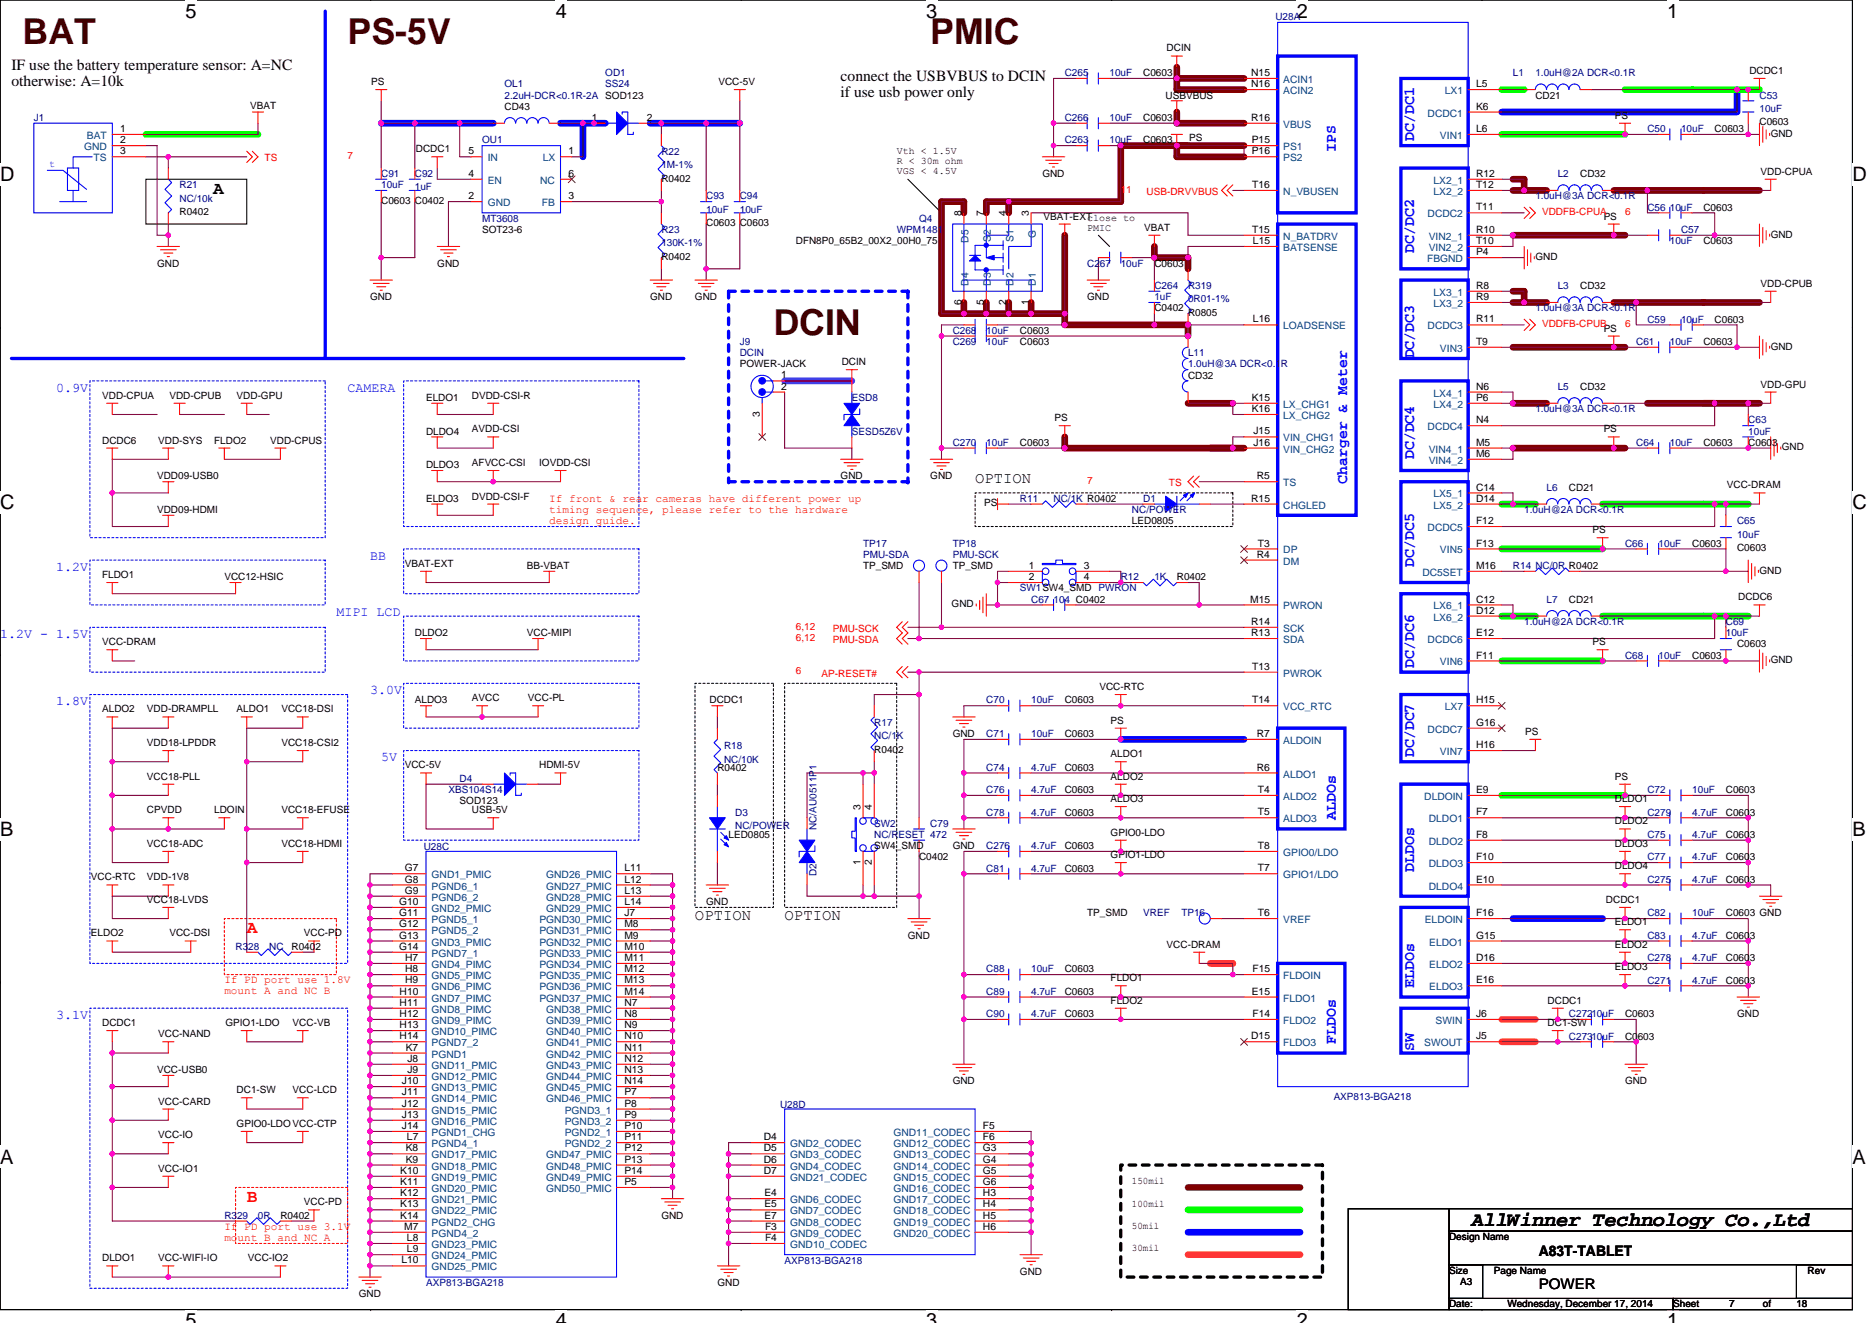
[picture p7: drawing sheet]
<svg xmlns="http://www.w3.org/2000/svg" width="297mm" height="210mm" viewBox="0 0 297 210" stroke-linecap="round" stroke-linejoin="round" font-family="sans-serif">
<defs><g id="words">
<g font-size="5.7" fill="#400000">
<text x="3.6" y="6.9">BAT</text>
<text x="55.2" y="6.9">PS-5V</text>
<text x="147.6" y="6.9">PMIC</text>
<text x="122.7" y="53.1">DCIN</text>
</g>
<g font-size="3.2">
<text x="29.4" y="2.8">5</text>
<text x="88.2" y="2.8">4</text>
<text x="147" y="2.8">3</text>
<text x="205.8" y="2.8">2</text>
<text x="264.5" y="2.8">1</text>
<text x="0" y="28.8">D</text>
<text x="293.9" y="28.8">D</text>
<text x="0" y="80.8">C</text>
<text x="293.9" y="80.8">C</text>
<text x="0" y="132.7">B</text>
<text x="293.9" y="132.7">B</text>
<text x="0" y="184.7">A</text>
<text x="293.9" y="184.7">A</text>
<text x="233.5" y="194.6">AllWinner Technology Co.,Ltd</text>
<text x="29.4" y="210.7">5</text>
<text x="88.2" y="210.7">4</text>
<text x="147" y="210.7">3</text>
<text x="205.8" y="210.7">2</text>
<text x="264.5" y="210.7">1</text>
</g>
<text font-size="2.8" x="33.8" y="30.8">A</text>
<g font-size="2.8" fill="#f00">
<text x="39.2" y="148.1">A</text>
<text x="39.2" y="190.8">B</text>
</g>
<g font-size="2.5">
<text x="1.8" y="11.1">IF use the battery temperature sensor: A=NC</text>
<text x="1.8" y="13.7">otherwise: A=10k</text>
<text x="133.4" y="12.9">connect the USBVBUS to DCIN</text>
<text x="133.4" y="15.5">if use usb power only</text>
<text x="154.7" y="76.6">OPTION</text>
<text x="110.3" y="146">OPTION</text>
<text x="124.5" y="146">OPTION</text>
</g>
<g font-size="2.5" fill="#00f">
<text x="224.4" y="22.4" transform="rotate(-90 224.4 22.4)">DC/DC1</text>
<text x="212" y="24.2" transform="rotate(-90 212 24.2)">IPS</text>
<text x="224.4" y="40.2" transform="rotate(-90 224.4 40.2)">DC/DC2</text>
<text x="224.4" y="56.9" transform="rotate(-90 224.4 56.9)">DC/DC3</text>
<text x="213.7" y="76.8" transform="rotate(-90 213.7 76.8)">Charger &amp; Meter</text>
<text x="224.4" y="72.9" transform="rotate(-90 224.4 72.9)">DC/DC4</text>
<text x="224.4" y="90" transform="rotate(-90 224.4 90)">DC/DC5</text>
<text x="224.4" y="106" transform="rotate(-90 224.4 106)">DC/DC6</text>
<text x="224.4" y="120.2" transform="rotate(-90 224.4 120.2)">DC/DC7</text>
<text x="212" y="130.2" transform="rotate(-90 212 130.2)">ALDOs</text>
<text x="224.4" y="138.3" transform="rotate(-90 224.4 138.3)">DLDOs</text>
<text x="224.4" y="156.8" transform="rotate(-90 224.4 156.8)">ELDOs</text>
<text x="212" y="165.7" transform="rotate(-90 212 165.7)">FLDOs</text>
<text x="224.4" y="166.8" transform="rotate(-90 224.4 166.8)">SW</text>
</g>
<g font-size="2.3">
<text x="244.2" y="199.3">A83T-TABLET</text>
<text x="244.2" y="204.6">POWER</text>
</g>
<g font-size="2.1" fill="#00f">
<text x="8.9" y="62.1">0.9V</text>
<text x="55.2" y="62.1">CAMERA</text>
<text x="58.7" y="88.8">BB</text>
<text x="8.9" y="90.6">1.2V</text>
<text x="0" y="101.3">1.2V - 1.5V</text>
<text x="53.4" y="97.7">MIPI LCD</text>
<text x="8.9" y="111.9">1.8V</text>
<text x="58.7" y="110.2">3.0V</text>
<text x="60.5" y="120.8">5V</text>
<text x="8.9" y="161.7">3.1V</text>
</g>
<g font-size="1.8" fill="#f00">
<text x="87.2" y="79.6">If front &amp; rear cameras have different power up</text>
<text x="87.2" y="81.4">timing sequence, please refer to the hardware</text>
<text x="87.2" y="83.1">design guide.</text>
<text x="35.6" y="156.1">If PD port use 1.8V</text>
<text x="35.6" y="157.8">mount A and NC B</text>
<text x="35.6" y="195.2">If PD port use 3.1V</text>
<text x="35.6" y="196.9">mount B and NC A</text>
</g>
<g font-size="1.6" fill="#000080">
<text x="202.4" y="3.2">U28A</text>
<text x="80" y="13.9">OL1</text>
<text x="80" y="15.6">2.2uH-DCR&lt;0.1R-2A SOD123</text>
<text x="96.1" y="12.1">OD1</text>
<text x="96.1" y="13.9">SS24</text>
<text x="168.9" y="12.1">C265</text>
<text x="176.1" y="12.1">10uF</text>
<text x="240.1" y="12.1">L1</text>
<text x="243.6" y="12.1">1.0uH@2A DCR&lt;0.1R</text>
<text x="279.2" y="15.6">C53</text>
<text x="279.2" y="17.8">10uF</text>
<text x="5.4" y="19.2">J1</text>
<text x="76.5" y="22.8">OU1</text>
<text x="168.9" y="22.8">C263</text>
<text x="168.9" y="19.2">C266</text>
<text x="176.1" y="22.8">10uF</text>
<text x="176.1" y="19.2">10uF</text>
<text x="261.4" y="21">C50</text>
<text x="266.7" y="21">10uF</text>
<text x="28.5" y="29.9">R21</text>
<text x="60.5" y="28.1">C91</text>
<text x="60.5" y="29.9">10uF</text>
<text x="65.8" y="28.1">C92</text>
<text x="104.9" y="24.5">R22</text>
<text x="104.9" y="26.7">1M-1%</text>
<text x="247.2" y="28.1">L2</text>
<text x="28.5" y="32">NC/10k</text>
<text x="65.8" y="30.2">1uF</text>
<text x="76.5" y="35.2">MT3608</text>
<text x="112.1" y="31.6">C93</text>
<text x="112.1" y="33.8">10uF</text>
<text x="117.4" y="31.6">C94</text>
<text x="117.4" y="33.8">10uF</text>
<text x="145.8" y="35.2">Q4</text>
<text x="243.6" y="31.6">1.0uH@3A DCR&lt;0.1R</text>
<text x="261.4" y="33.4">C56 10uF</text>
<text x="104.9" y="37">R23</text>
<text x="104.9" y="39.1">130K-1%</text>
<text x="142.3" y="37">WPM1481</text>
<text x="265" y="38.8">10uF</text>
<text x="266.7" y="37">C57</text>
<text x="172.5" y="42.3">C267</text>
<text x="177.8" y="42.3">10uF</text>
<text x="183.2" y="45.9">C264</text>
<text x="183.2" y="47.6">1uF</text>
<text x="188.5" y="45.9">R319</text>
<text x="247.2" y="45.9">L3</text>
<text x="151.2" y="53">C268</text>
<text x="156.5" y="53">10uF</text>
<text x="188.5" y="48">0R01-1%</text>
<text x="243.6" y="49.4">1.0uH@3A DCR&lt;0.1R</text>
<text x="261.4" y="51.2">C59</text>
<text x="266.7" y="51.2">10uF</text>
<text x="117.4" y="54.8">J9</text>
<text x="117.4" y="56.5">DCIN</text>
<text x="151.2" y="54.8">C269</text>
<text x="156.5" y="54.8">10uF</text>
<text x="188.5" y="56.5">L11</text>
<text x="188.5" y="58.3">1.0uH@3A DCR&lt;0.1R</text>
<text x="259.6" y="54.8">C61</text>
<text x="265" y="54.8">10uF</text>
<text x="135.2" y="63.6">ESD8</text>
<text x="243.6" y="65.4">1.0uH@3A DCR&lt;0.1R</text>
<text x="247.2" y="61.9">L5</text>
<text x="135.2" y="69">SESD5Z6V</text>
<text x="151.2" y="70.8">C270</text>
<text x="156.5" y="70.8">10uF</text>
<text x="259.6" y="70.8">C64</text>
<text x="265" y="70.8">10uF</text>
<text x="277.4" y="67.2">C63</text>
<text x="277.4" y="69">10uF</text>
<text x="245.4" y="77.9">L6</text>
<text x="161.8" y="79.7">R11</text>
<text x="167.2" y="79.7">NC/1K R0402</text>
<text x="179.6" y="81.4">NC/POWER</text>
<text x="181.4" y="79.7">D1</text>
<text x="241.8" y="81.4">1.0uH@2A DCR&lt;0.1R</text>
<text x="275.6" y="83.2">C65</text>
<text x="136.9" y="86.8">TP17</text>
<text x="136.9" y="88.5">PMU-SDA</text>
<text x="151.2" y="86.8">TP18</text>
<text x="151.2" y="88.5">PMU-SCK</text>
<text x="257.8" y="86.8">C66</text>
<text x="263.2" y="86.8">10uF</text>
<text x="275.6" y="85.3">10uF</text>
<text x="161.8" y="93.9">SW1SW4_SMD PWRON</text>
<text x="163.6" y="95.7">C67 104 C0402</text>
<text x="177.8" y="92.1">R12</text>
<text x="183.2" y="92.1">1K</text>
<text x="240.1" y="90.3">R14 NC/0R R0402</text>
<text x="245.4" y="95.7">L7</text>
<text x="241.8" y="99.2">1.0uH@2A DCR&lt;0.1R</text>
<text x="273.9" y="99.2">C69</text>
<text x="273.9" y="101">10uF</text>
<text x="257.8" y="104.5">C68</text>
<text x="263.2" y="104.5">10uF</text>
<text x="156.5" y="111.7">C70</text>
<text x="163.6" y="111.7">10uF</text>
<text x="114.9" y="118.9">R18</text>
<text x="138.7" y="115.2">R17</text>
<text x="138.7" y="117.3">NC/1K</text>
<text x="156.5" y="117">C71</text>
<text x="163.6" y="117">10uF</text>
<text x="71.2" y="125.9">XBS104S14</text>
<text x="72.9" y="124.1">D4</text>
<text x="114.9" y="121.1">NC/10K</text>
<text x="156.5" y="125.9">C76</text>
<text x="156.5" y="122.3">C74</text>
<text x="163.6" y="125.9">4.7uF</text>
<text x="163.6" y="122.3">4.7uF</text>
<text x="261.4" y="125.9">C72</text>
<text x="268.5" y="125.9">10uF</text>
<text x="116.7" y="129.4">D3</text>
<text x="116.7" y="131.6">NC/POWER</text>
<text x="129.5" y="131.7" transform="rotate(-90 129.5 131.7)">NC/AU0511P1</text>
<text x="138.7" y="131.2">SW2</text>
<text x="147.6" y="131.2">C79</text>
<text x="156.5" y="129.4">C78</text>
<text x="163.6" y="129.4">4.7uF</text>
<text x="261.4" y="129.4">C279</text>
<text x="268.5" y="129.4">4.7uF</text>
<text x="67.2" y="134.9">U28C</text>
<text x="138.7" y="133">NC/RESET 472</text>
<text x="156.5" y="134.8">C276</text>
<text x="163.6" y="134.8">4.7uF</text>
<text x="261.4" y="136.5">C77</text>
<text x="261.4" y="133">C75</text>
<text x="268.5" y="136.5">4.7uF</text>
<text x="268.5" y="133">4.7uF</text>
<text x="129.5" y="139" transform="rotate(-90 129.5 139)">D2</text>
<text x="156.5" y="138.3">C81</text>
<text x="163.6" y="138.3">4.7uF</text>
<text x="261.4" y="140.1">C275</text>
<text x="268.5" y="140.1">4.7uF</text>
<text x="181.4" y="145.4">VREF</text>
<text x="187.4" y="145.4">TP16</text>
<text x="261.4" y="145.4">C82</text>
<text x="261.4" y="149">C83</text>
<text x="268.5" y="145.4">10uF</text>
<text x="268.5" y="149">4.7uF</text>
<text x="37.4" y="150.8">R328</text>
<text x="42.7" y="150.8">NC</text>
<text x="156.5" y="154.3">C88</text>
<text x="163.6" y="154.3">10uF</text>
<text x="261.4" y="152.5">C278</text>
<text x="268.5" y="152.5">4.7uF</text>
<text x="156.5" y="157.9">C89</text>
<text x="156.5" y="161.4">C90</text>
<text x="163.6" y="157.9">4.7uF</text>
<text x="163.6" y="161.4">4.7uF</text>
<text x="249" y="161.4">C27210uF</text>
<text x="261.4" y="156.1">C271</text>
<text x="268.5" y="156.1">4.7uF</text>
<text x="249" y="165">C27310uF</text>
<text x="123.8" y="175.8">U28D</text>
<text x="211.6" y="174.6">AXP813-BGA218</text>
<text x="35.6" y="193.4">R329</text>
<text x="40.9" y="193.4">0R</text>
<text x="124.5" y="200.6">AXP813-BGA218</text>
<text x="67.6" y="204.1">AXP813-BGA218</text>
</g>
<g font-size="1.6">
<text x="185.1" y="8.2">DCIN</text>
<text x="277.6" y="11.7">DCDC1</text>
<text x="39.7" y="17.3">VBAT</text>
<text x="58.9" y="13.5">PS</text>
<text x="80" y="17.4">CD43</text>
<text x="114" y="13.5">VCC-5V</text>
<text x="181.4" y="12.1">C0603</text>
<text x="185" y="15.6">USBVBUS</text>
<text x="198.5" y="12.1">N15</text>
<text x="198.5" y="13.8">N16</text>
<text x="234.2" y="17.4">K6</text>
<text x="234.2" y="13.8">L5</text>
<text x="243.6" y="15.6">CD21</text>
<text x="19.1" y="22.7">2</text>
<text x="19.1" y="21">1</text>
<text x="93.9" y="19.2">1</text>
<text x="102.6" y="19.2">2</text>
<text x="181.4" y="22.8">C0603</text>
<text x="181.4" y="19.2">C0603</text>
<text x="188.7" y="22.4">PS</text>
<text x="198.5" y="19.2">R16</text>
<text x="198.6" y="22.7">P15</text>
<text x="234.2" y="21">L6</text>
<text x="256.2" y="18.8">PS</text>
<text x="272.1" y="21">C0603</text>
<text x="279.2" y="19.9">C0603</text>
<text x="281" y="21.7">GND</text>
<text x="19.1" y="24.5">3</text>
<text x="66" y="24.2">DCDC1</text>
<text x="74.4" y="28.1">4</text>
<text x="74.4" y="24.5">5</text>
<text x="90.2" y="28.1">6</text>
<text x="90.2" y="24.5">1</text>
<text x="104.9" y="28.8">R0402</text>
<text x="142.3" y="24.4">Vth &lt; 1.5V</text>
<text x="142.3" y="26">R &lt; 30m ohm</text>
<text x="142.3" y="27.5">VGS &lt; 4.5V</text>
<text x="165.4" y="28.1">GND</text>
<text x="198.6" y="24.5">P16</text>
<text x="198.7" y="29.8">T16</text>
<text x="234.2" y="29.8">T12</text>
<text x="234.2" y="28.1">R12</text>
<text x="250.7" y="28.1">CD32</text>
<text x="279.4" y="27.7">VDD-CPUA</text>
<text x="28.5" y="34.1">R0402</text>
<text x="60.5" y="32.4">C0603 C0402</text>
<text x="74.4" y="31.6">2</text>
<text x="90.2" y="31.6">3</text>
<text x="112.1" y="35.9">C0603 C0603</text>
<text x="152.6" y="34.3" transform="rotate(-90 152.6 34.3)">8</text>
<text x="156.1" y="34.3" transform="rotate(-90 156.1 34.3)">7</text>
<text x="159.7" y="34.3" transform="rotate(-90 159.7 34.3)">4</text>
<text x="163.2" y="34.3" transform="rotate(-90 163.2 34.3)">3</text>
<text x="165.6" y="34.8">VBAT-EXT</text>
<text x="172.5" y="35">close to</text>
<text x="234.2" y="33.4">T11</text>
<text x="254.5" y="34.8">PS</text>
<text x="270.3" y="33.4">C0603</text>
<text x="76.5" y="37">SOT23-6</text>
<text x="104.9" y="41.3">R0402</text>
<text x="126.3" y="38.8">DFN8P0_65B2_00X2_00H0_75</text>
<text x="172.5" y="36.6">PMIC</text>
<text x="181.6" y="36.6">VBAT</text>
<text x="198.7" y="37">T15</text>
<text x="198.8" y="38.7">L15</text>
<text x="234.2" y="38.7">T10</text>
<text x="234.2" y="37">R10</text>
<text x="234.2" y="40.5">P4</text>
<text x="243.6" y="41.3">GND</text>
<text x="270.3" y="38.8">C0603</text>
<text x="281" y="37.7">GND</text>
<text x="24.9" y="42.3">GND</text>
<text x="58.7" y="47.6">GND</text>
<text x="69.4" y="42.3">GND</text>
<text x="103.2" y="47.6">GND</text>
<text x="110.3" y="47.6">GND</text>
<text x="172.5" y="47.6">GND</text>
<text x="183.2" y="42.3">C0603</text>
<text x="234.2" y="47.6">R9</text>
<text x="234.2" y="45.8">R8</text>
<text x="250.7" y="45.9">CD32</text>
<text x="279.4" y="45.5">VDD-CPUB</text>
<text x="152.6" y="48.4" transform="rotate(-90 152.6 48.4)">6</text>
<text x="156.1" y="48.4" transform="rotate(-90 156.1 48.4)">5</text>
<text x="159.7" y="48.4" transform="rotate(-90 159.7 48.4)">2</text>
<text x="161.8" y="53">C0603</text>
<text x="163.2" y="48.4" transform="rotate(-90 163.2 48.4)">1</text>
<text x="183.2" y="49.4">C0402</text>
<text x="188.5" y="50.1">R0805</text>
<text x="198.8" y="51.2">L16</text>
<text x="234.2" y="51.2">R11</text>
<text x="254.5" y="52.6">PS</text>
<text x="272.1" y="51.2">C0603</text>
<text x="117.4" y="58.3">POWER-JACK</text>
<text x="133.6" y="58">DCIN</text>
<text x="161.8" y="54.8">C0603</text>
<text x="234.2" y="54.7">T9</text>
<text x="270.3" y="54.8">C0603</text>
<text x="281" y="55.5">GND</text>
<text x="16.2" y="63.3">VDD-CPUA</text>
<text x="26.9" y="63.3">VDD-CPUB</text>
<text x="37.5" y="63.3">VDD-GPU</text>
<text x="67.6" y="63.6">ELDO1</text>
<text x="74.9" y="63.3">DVDD-CSI-R</text>
<text x="124" y="61.8">2</text>
<text x="124" y="60.1">1</text>
<text x="188.5" y="60.1">CD32</text>
<text x="198.6" y="63.6">K15</text>
<text x="198.6" y="65.4">K16</text>
<text x="234.2" y="61.8">N6</text>
<text x="234.2" y="63.6">P6</text>
<text x="250.7" y="61.9">CD32</text>
<text x="279.4" y="61.5">VDD-GPU</text>
<text x="16.2" y="70.4">DCDC6</text>
<text x="25.1" y="70.4">VDD-SYS</text>
<text x="34" y="70.4">FLDO2</text>
<text x="42.9" y="70.4">VDD-CPUS</text>
<text x="67.6" y="69">DLDO4</text>
<text x="74.9" y="68.6">AVDD-CSI</text>
<text x="120.6" y="66.2" transform="rotate(-90 120.6 66.2)">3</text>
<text x="161.8" y="70.8">C0603</text>
<text x="167.3" y="66.8">PS</text>
<text x="198.9" y="69">J15</text>
<text x="198.9" y="70.7">J16</text>
<text x="234.2" y="70.7">M5</text>
<text x="234.2" y="67.2">N4</text>
<text x="254.5" y="68.6">PS</text>
<text x="270.3" y="70.8">C0603</text>
<text x="277.4" y="70.8">C0603</text>
<text x="282.7" y="71.5">GND</text>
<text x="24.9" y="76.1">VDD09-USB0</text>
<text x="67.6" y="74.3">DLDO3</text>
<text x="74.9" y="74">AFVCC-CSI</text>
<text x="85.6" y="74">IOVDD-CSI</text>
<text x="133.4" y="76.1">GND</text>
<text x="147.6" y="76.1">GND</text>
<text x="199.4" y="76.1">R5</text>
<text x="234.2" y="77.9">C14</text>
<text x="234.2" y="72.5">M6</text>
<text x="249" y="77.9">CD21</text>
<text x="274" y="77.5">VCC-DRAM</text>
<text x="24.9" y="81.4">VDD09-HDMI</text>
<text x="67.6" y="79.7">ELDO3</text>
<text x="74.9" y="79.3">DVDD-CSI-F</text>
<text x="156.1" y="80.4">PS</text>
<text x="179.6" y="83.2">LED0805</text>
<text x="198.5" y="79.6">R15</text>
<text x="234.2" y="79.6">D14</text>
<text x="234.2" y="83.2">F12</text>
<text x="64.2" y="90">VBAT-EXT</text>
<text x="199.4" y="88.5">R4</text>
<text x="199.6" y="86.7">T3</text>
<text x="234.2" y="86.7">F13</text>
<text x="252.7" y="84.6">PS</text>
<text x="268.5" y="86.8">C0603</text>
<text x="275.6" y="87.5">C0603</text>
<text x="16.2" y="91.7">FLDO1</text>
<text x="35.6" y="92.1">VCC12-HSIC</text>
<text x="83.6" y="90.3">BB-VBAT</text>
<text x="136.9" y="90.3">TP_SMD</text>
<text x="151.2" y="90.3">TP_SMD</text>
<text x="163.3" y="90.3">1</text>
<text x="163.3" y="92.1">2</text>
<text x="172" y="90.3">3</text>
<text x="172" y="92.1">4</text>
<text x="186.7" y="92.1">R0402</text>
<text x="198.4" y="95.6">M15</text>
<text x="234.2" y="95.6">C12</text>
<text x="234.2" y="90.3">M16</text>
<text x="249" y="95.7">CD21</text>
<text x="275.8" y="95.3">DCDC6</text>
<text x="279.2" y="91">GND</text>
<text x="65.8" y="101">DLDO2</text>
<text x="83.6" y="101">VCC-MIPI</text>
<text x="151" y="96.4">GND</text>
<text x="198.5" y="99.2">R14</text>
<text x="198.5" y="101">R13</text>
<text x="234.2" y="97.4">D12</text>
<text x="234.2" y="101">E12</text>
<text x="16.2" y="102.4">VCC-DRAM</text>
<text x="198.7" y="106.3">T13</text>
<text x="234.2" y="104.5">F11</text>
<text x="252.7" y="102.4">PS</text>
<text x="268.5" y="104.5">C0603</text>
<text x="275.6" y="102.8">C0603</text>
<text x="281" y="105.3">GND</text>
<text x="16.2" y="113.1">ALDO2</text>
<text x="23.3" y="113.1">VDD-DRAMPLL</text>
<text x="37.5" y="113.1">ALDO1</text>
<text x="44.7" y="113.1">VCC18-DSI</text>
<text x="65.8" y="111.7">ALDO3</text>
<text x="74.9" y="111.3">AVCC</text>
<text x="83.8" y="111.3">VCC-PL</text>
<text x="112.6" y="111.7">DCDC1</text>
<text x="168.9" y="111.7">C0603</text>
<text x="174.5" y="109.5">VCC-RTC</text>
<text x="198.7" y="111.6">T14</text>
<text x="234.2" y="111.6">H15</text>
<text x="23.3" y="118.4">VDD18-LPDDR</text>
<text x="44.7" y="118.4">VCC18-CSI2</text>
<text x="138.7" y="119.5">R0402</text>
<text x="151.2" y="117">GND</text>
<text x="168.9" y="117">C0603</text>
<text x="176.2" y="114.9">PS</text>
<text x="199.4" y="117">R7</text>
<text x="234.2" y="118.7">H16</text>
<text x="234.2" y="115.2">G16</text>
<text x="242" y="116.6">PS</text>
<text x="23.3" y="123.7">VCC18-PLL</text>
<text x="64.2" y="122">VCC-5V</text>
<text x="85.6" y="122">HDMI-5V</text>
<text x="113.8" y="122.3">R0402</text>
<text x="168.9" y="125.9">C0603</text>
<text x="168.9" y="122.3">C0603</text>
<text x="176.2" y="120.2">ALDO1</text>
<text x="176.2" y="123.7">ALDO2</text>
<text x="199.4" y="122.3">R6</text>
<text x="199.6" y="125.9">T4</text>
<text x="234.2" y="125.9">E9</text>
<text x="256.2" y="123.7">PS</text>
<text x="273.9" y="125.9">C0603</text>
<text x="23.3" y="129.1">CPVDD</text>
<text x="34" y="129.1">LDOIN</text>
<text x="44.7" y="129.1">VCC18-EFUSE</text>
<text x="72.9" y="127.7">SOD123</text>
<text x="74.9" y="129.1">USB-5V</text>
<text x="136.6" y="128.5" transform="rotate(-90 136.6 128.5)">3</text>
<text x="138.3" y="128.5" transform="rotate(-90 138.3 128.5)">4</text>
<text x="168.9" y="129.4">C0603</text>
<text x="176.2" y="127.3">ALDO3</text>
<text x="199.6" y="129.4">T5</text>
<text x="234.2" y="129.4">F7</text>
<text x="256.2" y="130.9">DLDO2</text>
<text x="256.2" y="127.3">DLDO1</text>
<text x="273.9" y="129.4">C0603</text>
<text x="23.3" y="134.4">VCC18-ADC</text>
<text x="44.7" y="134.4">VCC18-HDMI</text>
<text x="115.6" y="133">LED0805</text>
<text x="136.6" y="137.3" transform="rotate(-90 136.6 137.3)">1</text>
<text x="138.3" y="137.3" transform="rotate(-90 138.3 137.3)">2</text>
<text x="138.7" y="134.8">SW4_SMD</text>
<text x="145.8" y="136.5">C0402</text>
<text x="151.2" y="134.8">GND</text>
<text x="168.9" y="134.8">C0603</text>
<text x="176.2" y="136.2">GPIO1-LDO</text>
<text x="176.2" y="132.6">GPIO0-LDO</text>
<text x="199.6" y="134.7">T8</text>
<text x="234.2" y="136.5">F10</text>
<text x="234.2" y="133">F8</text>
<text x="256.2" y="134.4">DLDO3</text>
<text x="256.2" y="138">DLDO4</text>
<text x="273.9" y="136.5">C0603</text>
<text x="273.9" y="133">C0603</text>
<text x="14.4" y="139.7">VCC-RTC</text>
<text x="23.3" y="139.7">VDD-1V8</text>
<text x="23.3" y="143.3">VCC18-LVDS</text>
<text x="63.3" y="143.6">G10</text>
<text x="64.2" y="138.3">G7</text>
<text x="64.2" y="140.1">G8</text>
<text x="64.2" y="141.9">G9</text>
<text x="99.1" y="138.3">L11</text>
<text x="99.1" y="140.1">L12</text>
<text x="99.1" y="141.9">L13</text>
<text x="99.1" y="143.6">L14</text>
<text x="112.1" y="143.7">GND</text>
<text x="168.9" y="138.3">C0603</text>
<text x="199.6" y="138.3">T7</text>
<text x="234.2" y="140.1">E10</text>
<text x="254.8" y="143.3">DCDC1</text>
<text x="273.9" y="140.1">C0603</text>
<text x="14.4" y="148.6">ELDO2</text>
<text x="26.9" y="148.6">VCC-DSI</text>
<text x="48.2" y="148.6">VCC-PD</text>
<text x="63.3" y="145.4">G11</text>
<text x="63.3" y="147.2">G12</text>
<text x="63.3" y="149">G13</text>
<text x="99.1" y="145.4">J7</text>
<text x="99.1" y="147.2">M8</text>
<text x="99.1" y="149">M9</text>
<text x="144.1" y="149">GND</text>
<text x="172.5" y="145.4">TP_SMD</text>
<text x="199.6" y="145.4">T6</text>
<text x="234.2" y="145.4">F16</text>
<text x="234.2" y="149">G15</text>
<text x="256.2" y="146.9">ELDO1</text>
<text x="273.9" y="145.4">C0603 GND</text>
<text x="273.9" y="149">C0603</text>
<text x="46.3" y="150.8">R0402</text>
<text x="63.3" y="150.7">G14</text>
<text x="64.3" y="152.5">H7</text>
<text x="64.3" y="154.3">H8</text>
<text x="99.1" y="150.7">M10</text>
<text x="99.1" y="152.5">M11</text>
<text x="99.1" y="154.3">M12</text>
<text x="168.9" y="154.3">C0603</text>
<text x="176.2" y="155.7">FLDO1</text>
<text x="185.1" y="150.4">VCC-DRAM</text>
<text x="198.7" y="154.3">F15</text>
<text x="234.2" y="152.5">D16</text>
<text x="256.2" y="154">ELDO3</text>
<text x="256.2" y="150.4">ELDO2</text>
<text x="273.9" y="152.5">C0603</text>
<text x="63.4" y="157.9">H10</text>
<text x="63.4" y="159.6">H11</text>
<text x="63.4" y="161.4">H12</text>
<text x="64.3" y="156.1">H9</text>
<text x="99.1" y="159.6">N7</text>
<text x="99.1" y="161.4">N8</text>
<text x="99.1" y="156.1">M13</text>
<text x="99.1" y="157.9">M14</text>
<text x="168.9" y="157.9">C0603</text>
<text x="168.9" y="161.4">C0603</text>
<text x="176.2" y="159.3">FLDO2</text>
<text x="198.6" y="157.9">E15</text>
<text x="198.7" y="161.4">F14</text>
<text x="234.2" y="156.1">E16</text>
<text x="234.2" y="161.4">J6</text>
<text x="245.6" y="159.3">DCDC1</text>
<text x="257.8" y="161.4">C0603</text>
<text x="273.9" y="156.1">C0603</text>
<text x="275.6" y="161.4">GND</text>
<text x="16.2" y="162.9">DCDC1</text>
<text x="25.1" y="164.6">VCC-NAND</text>
<text x="35.8" y="162.9">GPIO1-LDO</text>
<text x="46.4" y="162.9">VCC-VB</text>
<text x="63.4" y="163.2">H13</text>
<text x="63.4" y="165">H14</text>
<text x="64.4" y="166.8">K7</text>
<text x="99.1" y="163.2">N9</text>
<text x="99.1" y="165">N10</text>
<text x="99.1" y="166.8">N11</text>
<text x="198.5" y="165">D15</text>
<text x="234.2" y="165">J5</text>
<text x="245.6" y="162.9">DC1-SW</text>
<text x="257.8" y="165">C0603</text>
<text x="24.9" y="170.3">VCC-USB0</text>
<text x="37.5" y="173.5">DC1-SW</text>
<text x="46.4" y="173.5">VCC-LCD</text>
<text x="63.8" y="172.1">J10</text>
<text x="63.8" y="173.9">J11</text>
<text x="64.7" y="168.5">J8</text>
<text x="64.7" y="170.3">J9</text>
<text x="99.1" y="168.5">N12</text>
<text x="99.1" y="170.3">N13</text>
<text x="99.1" y="172.1">N14</text>
<text x="99.1" y="173.9">P7</text>
<text x="151.2" y="172.1">GND</text>
<text x="257.8" y="172.1">GND</text>
<text x="25.1" y="175.3">VCC-CARD</text>
<text x="37.5" y="178.9">GPIO0-LDO VCC-CTP</text>
<text x="63.8" y="175.6">J12</text>
<text x="63.8" y="177.4">J13</text>
<text x="63.8" y="179.2">J14</text>
<text x="99.1" y="175.6">P8</text>
<text x="99.1" y="177.4">P9</text>
<text x="99.1" y="179.2">P10</text>
<text x="156" y="179.2">F5</text>
<text x="25.1" y="180.6">VCC-IO</text>
<text x="25.1" y="186">VCC-IO1</text>
<text x="64.4" y="182.8">K8</text>
<text x="64.4" y="184.5">K9</text>
<text x="64.6" y="181">L7</text>
<text x="99.1" y="182.8">P12</text>
<text x="99.1" y="184.5">P13</text>
<text x="99.1" y="181">P11</text>
<text x="121.2" y="181">D4</text>
<text x="121.2" y="182.8">D5</text>
<text x="121.2" y="184.5">D6</text>
<text x="156" y="181">F6</text>
<text x="156" y="182.8">G3</text>
<text x="156" y="184.5">G4</text>
<text x="48.2" y="191.3">VCC-PD</text>
<text x="63.5" y="186.3">K10</text>
<text x="63.5" y="188.1">K11</text>
<text x="63.5" y="189.9">K12</text>
<text x="63.5" y="191.6">K13</text>
<text x="99.1" y="186.3">P14</text>
<text x="99.1" y="188.1">P5</text>
<text x="121.2" y="186.3">D7</text>
<text x="121.3" y="189.9">E4</text>
<text x="121.3" y="191.6">E5</text>
<text x="156" y="186.3">G5</text>
<text x="156" y="188.1">G6</text>
<text x="156" y="189.9">H3</text>
<text x="156" y="191.6">H4</text>
<text x="179.6" y="187.9">150mil</text>
<text x="179.6" y="191.5">100mil</text>
<text x="44.5" y="193.4">R0402</text>
<text x="63.5" y="193.4">K14</text>
<text x="64.1" y="195.2">M7</text>
<text x="64.6" y="197">L8</text>
<text x="104.9" y="193.4">GND</text>
<text x="121.3" y="193.4">E7</text>
<text x="121.4" y="195.2">F3</text>
<text x="121.4" y="197">F4</text>
<text x="156" y="193.4">H5</text>
<text x="156" y="195.2">H6</text>
<text x="179.6" y="195.1">50mil</text>
<text x="229.9" y="196.8">Design Name</text>
<text x="16.2" y="200.2">DLDO1</text>
<text x="25.1" y="200.2">VCC-WIFI-IO</text>
<text x="39.3" y="200.2">VCC-IO2</text>
<text x="63.7" y="200.5">L10</text>
<text x="64.6" y="198.8">L9</text>
<text x="161.8" y="202.3">GND</text>
<text x="179.6" y="198.6">30mil</text>
<text x="229.9" y="202.2">Size</text>
<text x="231.7" y="203.9">A3</text>
<text x="237" y="202.2">Page Name</text>
<text x="286.8" y="202.2">Rev</text>
<text x="56.9" y="205.9">GND</text>
<text x="113.8" y="204.1">GND</text>
<text x="229.9" y="207.5">Date:</text>
<text x="239.2" y="207.5">Wednesday, December 17, 2014</text>
<text x="265.5" y="207.5">Sheet</text>
<text x="274.4" y="207.5">7</text>
<text x="279.7" y="207.5">of</text>
<text x="285" y="207.5">18</text>
</g>
<g font-size="1.6" fill="#004080">
<text x="203.6" y="13.2">ACIN1</text>
<text x="203.6" y="14.9">ACIN2</text>
<text x="229.3" y="14.9">LX1</text>
<text x="13.4" y="23.8">GND</text>
<text x="13.8" y="22.1">BAT</text>
<text x="203.6" y="20.3">VBUS</text>
<text x="203.6" y="23.8">PS1</text>
<text x="226.5" y="18.5">DCDC1</text>
<text x="228.5" y="22.1">VIN1</text>
<text x="14.9" y="25.6">TS</text>
<text x="77.4" y="29.2">EN</text>
<text x="77.4" y="25.6">IN</text>
<text x="85.7" y="29.2">NC</text>
<text x="86.1" y="25.6">LX</text>
<text x="203.6" y="25.6">PS2</text>
<text x="227.5" y="29.2">LX2_1</text>
<text x="77.4" y="32.7">GND</text>
<text x="86" y="32.7">FB</text>
<text x="203.6" y="30.9">N_VBUSEN</text>
<text x="226.5" y="34.5">DCDC2</text>
<text x="227.5" y="30.9">LX2_2</text>
<text x="153.7" y="38.5" transform="rotate(-90 153.7 38.5)">D5</text>
<text x="157.2" y="38.4" transform="rotate(-90 157.2 38.4)">S2</text>
<text x="160.8" y="38.4" transform="rotate(-90 160.8 38.4)">S1</text>
<text x="164.4" y="37.7" transform="rotate(-90 164.4 37.7)">G</text>
<text x="203.6" y="38.1">N_BATDRV</text>
<text x="203.6" y="39.8">BATSENSE</text>
<text x="226.4" y="41.6">FBGND</text>
<text x="226.7" y="39.8">VIN2_2</text>
<text x="226.7" y="38.1">VIN2_1</text>
<text x="153.7" y="45.3" transform="rotate(-90 153.7 45.3)">D4</text>
<text x="157.2" y="45.3" transform="rotate(-90 157.2 45.3)">D3</text>
<text x="160.8" y="45.3" transform="rotate(-90 160.8 45.3)">D2</text>
<text x="164.4" y="45.3" transform="rotate(-90 164.4 45.3)">D1</text>
<text x="227.5" y="46.9">LX3_1</text>
<text x="203.6" y="52.3">LOADSENSE</text>
<text x="226.5" y="52.3">DCDC3</text>
<text x="227.5" y="48.7">LX3_2</text>
<text x="228.5" y="55.8">VIN3</text>
<text x="203.6" y="64.7">LX_CHG1</text>
<text x="227.5" y="62.9">LX4_1</text>
<text x="227.5" y="64.7">LX4_2</text>
<text x="203.6" y="66.5">LX_CHG2</text>
<text x="203.6" y="70.1">VIN_CHG1</text>
<text x="203.6" y="71.8">VIN_CHG2</text>
<text x="226.5" y="68.3">DCDC4</text>
<text x="226.7" y="71.8">VIN4_1</text>
<text x="203.6" y="77.2">TS</text>
<text x="226.7" y="73.6">VIN4_2</text>
<text x="203.6" y="80.7">CHGLED</text>
<text x="227.5" y="80.7">LX5_2</text>
<text x="227.5" y="79">LX5_1</text>
<text x="203.6" y="87.8">DP</text>
<text x="203.6" y="89.6">DM</text>
<text x="226.5" y="84.3">DCDC5</text>
<text x="228.5" y="87.8">VIN5</text>
<text x="225.7" y="91.4">DC5SET</text>
<text x="203.6" y="100.3">SCK</text>
<text x="203.6" y="96.7">PWRON</text>
<text x="227.5" y="98.5">LX6_2</text>
<text x="227.5" y="96.7">LX6_1</text>
<text x="203.6" y="107.4">PWROK</text>
<text x="203.6" y="102.1">SDA</text>
<text x="226.5" y="102.1">DCDC6</text>
<text x="228.5" y="105.6">VIN6</text>
<text x="203.6" y="112.7">VCC_RTC</text>
<text x="229.3" y="112.7">LX7</text>
<text x="203.6" y="118.1">ALDOIN</text>
<text x="226.5" y="116.3">DCDC7</text>
<text x="228.5" y="119.8">VIN7</text>
<text x="203.6" y="123.4">ALDO1</text>
<text x="203.6" y="127">ALDO2</text>
<text x="203.6" y="130.5">ALDO3</text>
<text x="226" y="127">DLDOIN</text>
<text x="226.7" y="130.5">DLDO1</text>
<text x="203.6" y="135.8">GPIO0/LDO</text>
<text x="226.7" y="137.6">DLDO3</text>
<text x="226.7" y="134.1">DLDO2</text>
<text x="68.5" y="139.4">GND1_PMIC</text>
<text x="68.5" y="141.2">PGND6_1</text>
<text x="68.5" y="143">PGND6_2</text>
<text x="86.7" y="139.4">GND26_PMIC</text>
<text x="86.7" y="141.2">GND27_PMIC</text>
<text x="86.7" y="143">GND28_PMIC</text>
<text x="203.6" y="139.4">GPIO1/LDO</text>
<text x="226.7" y="141.2">DLDO4</text>
<text x="68.5" y="144.7">GND2_PMIC</text>
<text x="68.5" y="146.5">PGND5_1</text>
<text x="68.5" y="148.3">PGND5_2</text>
<text x="85.6" y="146.5">PGND30_PMIC</text>
<text x="85.6" y="148.3">PGND31_PMIC</text>
<text x="86.7" y="144.7">GND29_PMIC</text>
<text x="203.6" y="146.5">VREF</text>
<text x="226.1" y="146.5">ELDOIN</text>
<text x="68.5" y="150.1">GND3_PMIC</text>
<text x="68.5" y="151.8">PGND7_1</text>
<text x="68.5" y="153.6">GND4_PIMC</text>
<text x="68.5" y="155.4">GND5_PIMC</text>
<text x="85.6" y="150.1">PGND32_PMIC</text>
<text x="85.6" y="151.8">PGND33_PMIC</text>
<text x="85.6" y="153.6">PGND34_PMIC</text>
<text x="85.6" y="155.4">PGND35_PMIC</text>
<text x="203.6" y="155.4">FLDOIN</text>
<text x="226.8" y="153.6">ELDO2</text>
<text x="226.8" y="150.1">ELDO1</text>
<text x="68.5" y="157.2">GND6_PIMC</text>
<text x="68.5" y="159">GND7_PIMC</text>
<text x="68.5" y="160.7">GND8_PIMC</text>
<text x="85.6" y="157.2">PGND36_PMIC</text>
<text x="85.6" y="159">PGND37_PMIC</text>
<text x="86.7" y="160.7">GND38_PMIC</text>
<text x="203.6" y="159">FLDO1</text>
<text x="226.8" y="157.2">ELDO3</text>
<text x="68.5" y="162.5">GND9_PIMC</text>
<text x="68.5" y="164.3">GND10_PIMC</text>
<text x="68.5" y="166.1">PGND7_2</text>
<text x="68.5" y="167.9">PGND1</text>
<text x="86.7" y="162.5">GND39_PMIC</text>
<text x="86.7" y="164.3">GND40_PMIC</text>
<text x="86.7" y="166.1">GND41_PMIC</text>
<text x="86.7" y="167.9">GND42_PMIC</text>
<text x="203.6" y="162.5">FLDO2</text>
<text x="203.6" y="166.1">FLDO3</text>
<text x="226" y="166.1">SWOUT</text>
<text x="227.8" y="162.5">SWIN</text>
<text x="68.5" y="169.6">GND11_PMIC</text>
<text x="68.5" y="171.4">GND12_PMIC</text>
<text x="68.5" y="173.2">GND13_PMIC</text>
<text x="86.7" y="169.6">GND43_PMIC</text>
<text x="86.7" y="171.4">GND44_PMIC</text>
<text x="86.7" y="173.2">GND45_PMIC</text>
<text x="68.5" y="175">GND14_PMIC</text>
<text x="68.5" y="176.7">GND15_PMIC</text>
<text x="68.5" y="178.5">GND16_PMIC</text>
<text x="86.7" y="175">GND46_PMIC</text>
<text x="89.6" y="176.7">PGND3_1</text>
<text x="89.6" y="178.5">PGND3_2</text>
<text x="68.5" y="180.3">PGND1_CHG</text>
<text x="68.5" y="182.1">PGND4_1</text>
<text x="68.5" y="183.9">GND17_PMIC</text>
<text x="68.5" y="185.6">GND18_PMIC</text>
<text x="86.7" y="183.9">GND47_PMIC</text>
<text x="86.7" y="185.6">GND48_PMIC</text>
<text x="89.6" y="180.3">PGND2_1</text>
<text x="89.6" y="182.1">PGND2_2</text>
<text x="125.4" y="182.1">GND2_CODEC</text>
<text x="125.4" y="183.9">GND3_CODEC</text>
<text x="125.4" y="185.6">GND4_CODEC</text>
<text x="141.8" y="180.3">GND11_CODEC</text>
<text x="141.8" y="182.1">GND12_CODEC</text>
<text x="141.8" y="183.9">GND13_CODEC</text>
<text x="141.8" y="185.6">GND14_CODEC</text>
<text x="68.5" y="187.4">GND19_PMIC</text>
<text x="68.5" y="189.2">GND20_PMIC</text>
<text x="68.5" y="191">GND21_PMIC</text>
<text x="86.7" y="187.4">GND49_PMIC</text>
<text x="86.7" y="189.2">GND50_PMIC</text>
<text x="125.4" y="191">GND6_CODEC</text>
<text x="125.4" y="187.4">GND21_CODEC</text>
<text x="141.8" y="187.4">GND15_CODEC</text>
<text x="141.8" y="189.2">GND16_CODEC</text>
<text x="141.8" y="191">GND17_CODEC</text>
<text x="68.5" y="192.7">GND22_PMIC</text>
<text x="68.5" y="194.5">PGND2_CHG</text>
<text x="68.5" y="196.3">PGND4_2</text>
<text x="125.4" y="192.7">GND7_CODEC</text>
<text x="125.4" y="194.5">GND8_CODEC</text>
<text x="125.4" y="196.3">GND9_CODEC</text>
<text x="141.8" y="192.7">GND18_CODEC</text>
<text x="141.8" y="194.5">GND19_CODEC</text>
<text x="141.8" y="196.3">GND20_CODEC</text>
<text x="68.5" y="198.1">GND23_PMIC</text>
<text x="68.5" y="199.9">GND24_PMIC</text>
<text x="68.5" y="201.6">GND25_PMIC</text>
<text x="125.4" y="198.1">GND10_CODEC</text>
</g>
<text font-size="1.6" fill="#00f" x="7.9" y="26.5">t</text>
<g font-size="1.6" fill="#f00">
<text x="42" y="25.6">TS</text>
<text x="55.2" y="25.3">7</text>
<text x="177.8" y="30.6">11</text>
<text x="181.9" y="30.9">USB-DRVVBUS</text>
<text x="244.7" y="34.1">VDDFB-CPUA</text>
<text x="257.8" y="34.1">6</text>
<text x="244.7" y="51.9">VDDFB-CPUB</text>
<text x="257.8" y="51.9">6</text>
<text x="172.5" y="76.8">7</text>
<text x="185.5" y="77.2">TS</text>
<text x="126.3" y="99.9">6,12</text>
<text x="126.3" y="101.7">6,12</text>
<text x="132.1" y="100.3">PMU-SCK</text>
<text x="126.3" y="107">6</text>
<text x="130.4" y="107.4">AP-RESET#</text>
<text x="132.1" y="102">PMU-SDA</text>
</g>
</g></defs>
<path d="M0 0h293.9v207.9h-293.9z" fill="none" stroke="#000" stroke-width=".17"/>
<g fill="#fff">
<path d="M29.4 0h1.8v3.5h-1.8z"/>
<path d="M29.4 207.9h1.8v2h-1.8z"/>
</g>
<path d="M58.8 0h.1M58.8 207.9h.1" fill="none" stroke="#000" stroke-width=".17"/>
<g fill="#fff">
<path d="M88.2 0h1.8v3.5h-1.8z"/>
<path d="M88.2 207.9h1.8v2h-1.8z"/>
</g>
<path d="M117.6 0h.1M117.6 207.9h.1" fill="none" stroke="#000" stroke-width=".17"/>
<g fill="#fff">
<path d="M147 0h1.7v3.5h-1.7z"/>
<path d="M147 207.9h1.7v2h-1.7z"/>
</g>
<path d="M176.4 0h.1M176.4 207.9h.1" fill="none" stroke="#000" stroke-width=".17"/>
<g fill="#fff">
<path d="M205.8 0h1.7v3.5h-1.7z"/>
<path d="M205.8 207.9h1.7v2h-1.7z"/>
</g>
<path d="M235.2 0h.1M235.2 207.9h.1" fill="none" stroke="#000" stroke-width=".17"/>
<g fill="#fff">
<path d="M264.5 0h1.8v3.5h-1.8z"/>
<path d="M264.5 207.9h1.8v2h-1.8z"/>
<path d="M0 26h2.3v3.5h-2.3z"/>
<path d="M293.9 26h2.3v3.5h-2.3z"/>
<path d="M0 77.9h2.3v3.5h-2.3z"/>
<path d="M293.9 77.9h2.3v3.5h-2.3z"/>
</g>
<path d="M0 52h.1M293.9 52h.1" fill="none" stroke="#000" stroke-width=".17"/>
<g fill="#fff">
<path d="M0 129.9h2.1v3.5h-2.1z"/>
<path d="M293.9 129.9h2.1v3.5h-2.1z"/>
</g>
<path d="M0 103.9h.1M293.9 103.9h.1" fill="none" stroke="#000" stroke-width=".17"/>
<g fill="#fff">
<path d="M0 181.9h2.2v3.5h-2.2z"/>
<path d="M293.9 181.9h2.2v3.5h-2.2z"/>
</g>
<path d="M23.2 28.4h16v7.2h-16zM144.1 28.4l5.3 5.4M174.3 37.3l1.8 1.8M0 155.9h.1M293.9 155.9h.1M213.9 191.9h16v16h-16zM229.9 191.9h64v3.5h-64zM229.9 195.4h64v5.3h-64zM229.9 200.7h5.4v5.4h-5.4zM229.9 206.1h35.6v1.8h-35.6zM265.5 206.1h28.4v1.8h-28.4zM285 200.7h8.9v5.4h-8.9z" fill="none" stroke="#000" stroke-width=".17"/>
<path d="M177.8 184.9h32v17.8h-32z" fill="none" stroke="#000" stroke-width=".53" stroke-dasharray="1.1 1.1"/>
<path d="M188.5 51.6v1.7M188.5 188.5h17.8" fill="none" stroke="#804000" stroke-width="1.1"/>
<path d="M238.3 14.2h3.5M257.8 14.2h21.4M23.2 21.3h17.7M238.3 21.3h19.5M238.3 87.1h16M238.3 97.8h5.3M238.3 80h5.3M254.3 97.8h23.1M254.3 80h23.1M238.3 104.9h16M238.3 126.2h19.5M188.5 192h17.8" fill="none" stroke="#0f0" stroke-width="1.1"/>
<path d="M60.5 19.6h17.8M88.9 19.6h7.2M92.5 19.6v5.3M103.2 19.6h14.2M275.6 14.2v3.6h-37.3M177.8 117.3h19.6M240.1 145.8h14.2M188.5 195.6h17.8" fill="none" stroke="#00f" stroke-width="1.1"/>
<path d="M192.1 152.9h3.5M238.3 161.8h5.3M238.3 165.4h5.3M188.5 199.1h17.8" fill="none" stroke="#ff8000" stroke-width="1.1"/>
<path d="M154.7 78.2h40.9v5.4h-40.9zM110.3 108.5h12.4v35.5h-12.4zM124.5 108.5h17.8v35.5h-17.8z" fill="none" stroke="#000" stroke-width=".17" stroke-dasharray=".3 .3"/>
<g fill="none" stroke="#00f" stroke-width=".53">
<path d="M51.6 1.8v55.1M202.7 8.9h12.5v24.9h-12.5zM222.3 12.4h10.7v10.7h-10.7zM202.7 35.6h12.5v46.2h-12.5zM222.3 26.7h10.7v16h-10.7zM1.8 56.9h106.7M222.3 44.4h10.7v12.5h-10.7zM222.3 60.5h10.7v14.2h-10.7zM222.3 76.5h10.7v16h-10.7zM222.3 94.2h10.7v12.5h-10.7zM202.7 115.6h10.7v16h-10.7zM222.3 110.2h10.7v10.7h-10.7z"/>
<path d="M222.3 124.5h10.7v17.7h-10.7zM202.7 152.9h10.7v14.2h-10.7zM222.3 144h10.7v14.2h-10.7zM222.3 160h10.7v7.1h-10.7z"/>
</g>
<path d="M14.3 60.5h37.3v24.8h-37.3zM64 60.5h37.4v23.1h-37.4zM14.3 88.9h37.3v7.1h-37.3zM14.3 99.6h37.3v7.1h-37.3zM64 87.1h37.4v7.1h-37.4zM64 97.8h37.4v7.1h-37.4zM14.3 110.2h40.9v42.7h-40.9zM64 119.1h37.4v14.2h-37.4zM64 108.5h37.4v7.1h-37.4zM14.3 160h40.9v44.5h-40.9z" fill="none" stroke="#00f" stroke-width=".17" stroke-dasharray=".3 .3"/>
<g fill="none" stroke="#800000" stroke-width="1.1">
<path d="M186.7 12.4v1.8h10.7M186.7 17.8v1.8h10.7M186.7 10.7v1.7M186.7 12.4h10.7M152.9 33.8v-1.8h-3.5v17.8h19.5M160.1 32v1.8M168.9 37.3v14.3h19.6M183.2 39.1v1.8h5.3v1.8M188.5 23.1h-10.7v8.9h-21.3v1.8M197.4 23.1h-10.7v1.8h10.7M240.1 30.2h5.3M240.1 37.3h17.7"/>
<path d="M240.1 28.4h1.7v1.8M256.1 30.2h23.1M152.9 48v1.8M156.5 48v1.8M160.1 48v1.8M163.6 48v1.8M240.1 48h5.3M240.1 55.1h17.7M240.1 46.2h1.7v1.8M256.1 48h23.1M168.9 69.3v1.8h26.7M188.5 64h7.1"/>
<path d="M192.1 71.1h5.3M240.1 71.1h17.7M240.1 64h5.3M261.4 64h10.7M270.3 64h8.9"/>
</g>
<path d="M124.5 60.5h10.7" fill="none" stroke="#8000ff" stroke-width="1.1"/>
<path d="M115.6 46.2v30.3M115.6 46.2h28.5M144.1 46.2v30.3M144.1 46.2h.1M115.6 76.5h.1M115.6 76.5h28.5M144.1 76.5h.1" fill="none" stroke="#00f" stroke-width=".53" stroke-dasharray="1.1 1.1"/>
<path d="M35.6 145.8h17.8v8.9h-17.8zM37.4 188.5h17.8v8.9h-17.8z" fill="none" stroke="#f00" stroke-width=".17" stroke-dasharray=".3 .3"/>
<g fill="none" stroke="#800040" stroke-width=".17">
<path d="M40.9 19.6v1.7h-17.7M60.5 16v3.6M60.5 19.6v7.1M60.5 19.6h5.3M65.8 19.6h7.1v5.3h1.8M65.8 19.6v7.1M72.9 19.6h5.4M88.9 19.6h3.6M92.5 19.6h3.6M92.5 19.6v5.3h-1.8M103.2 19.6h1.7M104.9 19.6v1.7"/>
<path d="M104.9 19.6h7.2M112.1 19.6h5.3M112.1 19.6v10.6M117.4 16v3.6M117.4 19.6v10.6M167.2 19.6v3.5M167.2 19.6h3.5M170.7 12.4h-3.5v7.2M176.1 12.4h10.6v1.8h10.7M176.1 19.6h10.6M186.7 17.8v1.8h10.7M186.7 10.7v1.7h10.7"/>
<path d="M238.3 14.2h3.5M252.5 14.2h23.1M275.6 14.2v3.6h-37.3M275.6 14.2h3.6M277.4 19.6v1.7h1.8M23.2 23.1h1.7v14.2h1.8M23.2 24.9h3.5M26.7 24.9v1.8M26.7 37.3v1.8M26.7 35.6v1.7M26.7 24.9h12.5M60.5 32v8.9"/>
<path d="M65.8 32v8.9h-5.3M69.4 26.7v1.7h5.3M74.7 32h-3.5v7.1M90.7 32h14.2M104.9 30.2v1.8M104.9 32v1.8M112.1 35.6v7.1M117.4 35.6v7.1h-5.3M152.9 33.8v-1.8h-3.5v17.8h3.5M160.1 32v1.8M160.1 32h-3.6v1.8M163.6 33.8h24.9v3.5h8.9"/>
<path d="M167.2 23.1h3.5M167.2 23.1v1.8M168.9 37.3v12.5M176.1 23.1h1.7v8.9h-17.7M177.8 23.1h8.9M183.2 39.1v1.8M186.7 23.1h10.7v1.8h-10.7zM195.6 30.2h1.8M197.4 39.1h-8.9v1.8M238.3 37.3h1.8M238.3 21.3h24.9M238.3 30.2h3.5"/>
<path d="M238.3 33.8h3.5M238.3 28.4h3.5v1.8h3.6M240.1 37.3v1.8h-1.8M256.1 30.2h5.3M261.4 37.3h-21.3M261.4 30.2v3.6h1.8M261.4 30.2h19.6M266.7 37.3h5.4M268.5 21.3h8.9M268.5 33.8h3.6v3.5M272.1 37.3h7.1M60.5 40.9v3.6"/>
<path d="M104.9 42.7v1.7M112.1 42.7v1.7M149.4 53.3v17.8M152.9 51.6h-3.5v1.7h3.5M152.9 48v1.8M152.9 49.8h3.6M156.5 48v1.8M156.5 49.8h3.6M158.3 51.6h10.6M160.1 49.8h3.5M160.1 48v1.8M163.6 49.8h5.3"/>
<path d="M163.6 48v1.8M168.9 51.6h14.3M168.9 49.8v1.8M174.3 40.9v3.5M179.6 40.9h3.6M183.2 40.9v3.5M183.2 49.8v1.8M183.2 51.6h5.3M183.2 40.9h5.3M188.5 51.6v1.7h-30.2M188.5 40.9v1.8M188.5 51.6h8.9"/>
<path d="M238.3 55.1h23.1M238.3 40.9h3.5M238.3 46.2h3.5v1.8M238.3 48h3.5M238.3 51.6h3.5M241.8 48h3.6M256.1 48h3.5M259.6 48v3.6h5.4M259.6 48h21.4M266.7 55.1h8.9M270.3 51.6h5.3v3.5M275.6 55.1h3.6"/>
<path d="M17.8 78.2v5.4h8.9M17.8 78.2h8.9M17.8 65.8h7.1M26.7 72.9h-8.9v5.3M28.5 65.8h7.1M35.6 72.9h8.9M39.2 65.8h3.5M69.4 65.8h8.9M69.4 71.1h8.9M88.9 76.5h-19.5M124.5 60.5h10.7M124.5 62.2v8.9h10.7v1.8"/>
<path d="M149.4 71.1h3.5M149.4 71.1v1.8M158.3 71.1h10.6M168.9 71.1h26.7M168.9 69.3v1.8M188.5 64h7.1M190.3 76.5h7.1M195.6 71.1h1.8M195.6 64h1.8M195.6 64v1.8h1.8M197.4 69.3h-1.8v1.8M238.3 62.2h1.8v1.8"/>
<path d="M238.3 71.1h1.8v1.8h-1.8M238.3 64h1.8M238.3 78.2h1.8v1.8M240.1 71.1h21.3M240.1 64h5.3M256.1 64h16M266.7 71.1h14.3M272.1 64v3.6h-33.8M272.1 64h5.3M277.4 64v1.8M277.4 64h3.6M17.8 94.2h19.6"/>
<path d="M67.6 92.5h19.6M69.4 81.8h8.9M144.1 99.6h5.3M145.8 92.5v8.8M149.4 92.5v7.1M149.4 99.6h48M156.5 96h1.8M158.3 92.5v3.5M158.3 96h7.1M158.3 92.5h1.8M160.1 80h3.5M160.1 90.7h-1.8v1.8"/>
<path d="M170.7 96h19.6M172.5 80h8.9M176.1 92.5h1.7M176.1 90.7h1.7v1.8M177.8 92.5h1.8M188.5 92.5h1.8v3.5M190.3 96h7.1M192.1 80h5.3M238.3 80h1.8M238.3 87.1h21.3M238.3 96h1.8v1.8M238.3 97.8h1.8"/>
<path d="M238.3 90.7h3.5M240.1 97.8h3.5M240.1 80h3.5M250.7 90.7h23.2M254.3 80h17.8M254.3 97.8h17.8M265 87.1h8.9v3.6M272.1 97.8v3.5h-33.8M272.1 80h1.8M272.1 97.8h1.8M272.1 80v3.6h-33.8M273.9 97.8h5.3"/>
<path d="M273.9 80h5.3M273.9 80v1.8M273.9 97.8v1.8M273.9 90.7h3.5M17.8 104.9h3.6M26.7 115.6h-8.9v5.3h8.9M48 115.6h-8.8v5.3M67.6 103.1h17.8M67.6 113.8h17.8M113.8 113.8v1.8M144.1 101.3h1.7M144.1 106.7h1.7"/>
<path d="M145.8 110.2v19.6M145.8 110.2h-7.1v1.8M145.8 106.7v3.5M145.8 101.3h51.6M145.8 106.7h51.6M158.3 112h-5.4v1.8M158.3 117.3h-5.4v5.4M163.6 112h33.8M163.6 117.3h33.8M238.3 119.1h5.3M259.6 104.9h-21.3M265 104.9h14.2"/>
<path d="M17.8 126.2h8.9M17.8 120.9v5.3M17.8 126.2v5.4M17.8 131.6v5.3h8.9M17.8 131.6h17.8M39.2 120.9v10.7M39.2 120.9h8.8M39.2 136.9v14.2M39.2 131.6h8.8M39.2 131.6v5.3h8.8M62.3 138.7h-3.6v3.5M76.5 124.5h-8.9v7.1h10.7"/>
<path d="M85.4 124.5h3.5M103.2 138.7h3.5v1.8M113.8 136.9v3.6M113.8 124.5v1.7M136.9 122.7h-8.8v7.1M136.9 122.7v1.8M136.9 122.7h1.8M138.7 120.9v1.8M138.7 122.7v1.8M145.8 135.1v7.1M152.9 129.8h5.4M152.9 126.2h5.4"/>
<path d="M152.9 122.7h5.4M152.9 122.7v3.5M152.9 126.2v3.6M152.9 138.7h5.4M152.9 138.7v16h5.4M152.9 129.8v1.8M158.3 135.1h-5.4v3.6M163.6 138.7h33.8M163.6 122.7h33.8M163.6 126.2h33.8M163.6 129.8h33.8M163.6 135.1h33.8"/>
<path d="M238.3 133.3h24.9M238.3 129.8h24.9M238.3 126.2h24.9M238.3 136.9h24.9M268.5 126.2h8.9v3.6M268.5 133.3h8.9M268.5 136.9h8.9M268.5 129.8h8.9M277.4 136.9v3.6M277.4 133.4v3.5M277.4 129.8v3.6M17.8 151.1h12.5"/>
<path d="M26.7 142.2h-8.9v3.6h8.9M48 151.1h1.8M58.7 140.5h3.6M58.7 142.2h3.6M58.7 144h3.6M58.7 145.8h3.6M58.7 147.6h3.6M58.7 149.4h3.6M58.7 151.1h3.6M58.7 152.9h3.6M58.7 154.7h3.6M58.7 156.5h3.6"/>
<path d="M58.7 158.2h3.6M58.7 154.7v1.8M58.7 151.1v3.6M58.7 147.6v3.5M58.7 144v3.6M58.7 142.2v1.8M58.7 158.2v1.8M58.7 156.5v1.7M103.2 140.5h3.5M103.2 142.2h3.5M103.2 144h3.5M103.2 145.8h3.5"/>
<path d="M103.2 147.6h3.5M103.2 149.4h3.5M103.2 151.1h3.5M103.2 152.9h3.5M103.2 154.7h3.5M103.2 156.5h3.5M103.2 158.2h3.5M106.7 156.5v1.7M106.7 144v1.8M106.7 147.6v1.8M106.7 154.7v1.8M106.7 158.2v1.8"/>
<path d="M106.7 151.1v1.8M106.7 142.2v1.8M106.7 149.4v1.7M106.7 140.5v1.7M106.7 152.9v1.8M106.7 145.8v1.8M128.1 140.5v1.7h8.8M136.9 142.2h1.8M136.9 140.5v1.7M138.7 142.2h7.1M138.7 140.5v1.7M145.8 142.2v3.6"/>
<path d="M152.9 154.7v3.5h5.4M152.9 158.2v3.6h5.4M163.6 154.7h32M163.6 158.2h33.8M190.3 152.9h5.3v1.8M193.8 145.8h3.6M195.6 154.7h1.8M238.3 145.8h24.9M238.3 149.4h24.9M238.3 156.5h24.9M238.3 140.5h24.9M238.3 152.9h24.9"/>
<path d="M268.5 145.8h8.9v3.6M268.5 149.4h8.9M268.5 156.5h8.9M268.5 140.5h8.9M268.5 152.9h8.9M277.4 152.9v3.6M277.4 156.5v1.7M277.4 149.4v3.5M277.4 140.5h3.6v1.7M17.8 167.1h8.9M17.8 172.5h8.9M17.8 177.8h8.9"/>
<path d="M17.8 172.5v5.3M17.8 177.8v5.3M17.8 167.1v5.4M17.8 165.4v1.7M39.2 165.4h8.8M39.2 176h8.8M58.7 160h3.6M58.7 161.8h3.6M58.7 163.6h3.6M58.7 165.4h3.6M58.7 167.1h3.6M58.7 168.9h3.6"/>
<path d="M58.7 170.7h3.6M58.7 172.5h3.6M58.7 174.2h3.6M58.7 176h3.6M58.7 177.8h3.6M58.7 163.6v1.8M58.7 161.8v1.8M58.7 160v1.8M58.7 170.7v3.5M58.7 167.1v3.6M58.7 165.4v1.7M58.7 174.2v3.6"/>
<path d="M58.7 177.8v3.6M58.7 179.6h3.6M103.2 160h3.5M103.2 161.8h3.5M103.2 163.6h3.5M103.2 165.4h3.5M103.2 167.1h3.5M103.2 168.9h3.5M103.2 170.7h3.5M103.2 172.5h3.5M103.2 174.2h3.5M103.2 176h3.5"/>
<path d="M103.2 177.8h3.5M103.2 179.6h3.5M106.7 170.7v1.8M106.7 179.6v1.8M106.7 177.8v1.8M106.7 172.5v1.7M106.7 165.4v1.7M106.7 168.9v1.8M106.7 161.8v1.8M106.7 160v1.8M106.7 174.2v1.8M106.7 176v1.8"/>
<path d="M106.7 163.6v1.8M106.7 167.1v1.8M152.9 161.8v7.1M160.1 179.6h3.5v1.8M163.6 161.8h33.8M238.3 165.4h12.4M238.3 161.8h12.4M256.1 161.8h3.5v3.6M256.1 165.4h3.5v3.5M17.8 188.5v5.3h19.6M17.8 183.1h8.9M17.8 188.5h8.9"/>
<path d="M17.8 183.1v5.4M39.2 181.4h8.8M46.3 193.8h3.5M58.7 193.8v1.8M58.7 192v1.8M58.7 199.1v1.8M58.7 195.6v1.8M58.7 197.4v1.7M58.7 190.2v1.8M58.7 186.7v1.8M58.7 188.5v1.7M58.7 181.4v5.3"/>
<path d="M58.7 181.4h3.6M58.7 183.1h3.6M58.7 184.9h3.6M58.7 186.7h3.6M58.7 188.5h3.6M58.7 190.2h3.6M58.7 192h3.6M58.7 193.8h3.6M58.7 195.6h3.6M58.7 197.4h3.6M58.7 199.1h3.6M103.2 181.4h3.5"/>
<path d="M103.2 183.1h3.5M103.2 184.9h3.5M103.2 186.7h3.5M103.2 188.5h3.5M106.7 188.5v1.7M106.7 181.4v1.7M106.7 183.1v1.8M106.7 184.9v1.8M106.7 186.7v1.8M115.6 183.1h3.6M115.6 184.9h3.6M115.6 186.7h3.6"/>
<path d="M115.6 190.2h3.6M115.6 192h3.6M115.6 193.8h3.6M115.6 195.6h3.6M115.6 197.4h3.6M115.6 195.6v1.8M115.6 186.7v3.5M115.6 192v1.8M115.6 193.8v1.8M115.6 190.2v1.8M115.6 184.9v1.8M115.6 197.4v3.5"/>
<path d="M119.2 181.4h-3.6v3.5M160.1 181.4h3.5M160.1 183.1h3.5M160.1 184.9h3.5M160.1 186.7h3.5M160.1 188.5h3.5M160.1 190.2h3.5M160.1 192h3.5M160.1 193.8h3.5M160.1 195.6h3.5M163.6 193.8v1.8M163.6 181.4v1.7"/>
<path d="M163.6 190.2v1.8M163.6 192v1.8M163.6 188.5v1.7M163.6 184.9v1.8M163.6 183.1v1.8M163.6 186.7v1.8M163.6 195.6v3.5M17.8 202.7h26.7M58.7 200.9v1.8M58.7 200.9h3.6"/>
</g>
<g fill="#f0f" stroke="#f0f" stroke-width=".17">
<circle cx="277.4" cy="149.3" r=".35"/>
<circle cx="277.4" cy="156.5" r=".35"/>
<circle cx="277.4" cy="152.9" r=".35"/>
<circle cx="26.7" cy="37.3" r=".35"/>
<circle cx="26.7" cy="24.9" r=".35"/>
<circle cx="104.9" cy="19.5" r=".35"/>
<circle cx="92.5" cy="19.5" r=".35"/>
<circle cx="60.5" cy="40.9" r=".35"/>
<circle cx="112" cy="42.7" r=".35"/>
<circle cx="60.5" cy="19.5" r=".35"/>
<circle cx="94.3" cy="19.5" r=".35"/>
<circle cx="65.8" cy="19.5" r=".35"/>
<circle cx="72.9" cy="19.5" r=".35"/>
<circle cx="112" cy="19.5" r=".35"/>
<circle cx="104.9" cy="32" r=".35"/>
<circle cx="117.4" cy="19.5" r=".35"/>
<circle cx="17.8" cy="78.2" r=".35"/>
<circle cx="17.8" cy="120.9" r=".35"/>
<circle cx="17.8" cy="131.6" r=".35"/>
<circle cx="17.8" cy="126.2" r=".35"/>
<circle cx="26.7" cy="131.6" r=".35"/>
<circle cx="78.3" cy="76.4" r=".35"/>
<circle cx="17.8" cy="167.1" r=".35"/>
<circle cx="17.8" cy="172.5" r=".35"/>
<circle cx="17.8" cy="177.8" r=".35"/>
<circle cx="257.8" cy="156.5" r=".35"/>
<circle cx="167.2" cy="23.1" r=".35"/>
<circle cx="167.2" cy="19.5" r=".35"/>
<circle cx="186.7" cy="19.5" r=".35"/>
<circle cx="186.7" cy="12.4" r=".35"/>
<circle cx="168.9" cy="51.5" r=".35"/>
<circle cx="186.7" cy="23.1" r=".35"/>
<circle cx="177.8" cy="23.1" r=".35"/>
<circle cx="160" cy="32" r=".35"/>
<circle cx="156.5" cy="49.8" r=".35"/>
<circle cx="160" cy="49.8" r=".35"/>
<circle cx="168.9" cy="49.8" r=".35"/>
<circle cx="163.6" cy="49.8" r=".35"/>
<circle cx="195.6" cy="71.1" r=".35"/>
<circle cx="168.9" cy="71.1" r=".35"/>
<circle cx="188.5" cy="53.3" r=".35"/>
<circle cx="188.5" cy="51.5" r=".35"/>
<circle cx="183.2" cy="51.5" r=".35"/>
<circle cx="188.5" cy="40.9" r=".35"/>
<circle cx="183.2" cy="40.9" r=".35"/>
<circle cx="58.7" cy="177.8" r=".35"/>
<circle cx="58.7" cy="179.6" r=".35"/>
<circle cx="58.7" cy="184.9" r=".35"/>
<circle cx="58.7" cy="192" r=".35"/>
<circle cx="58.7" cy="197.3" r=".35"/>
<circle cx="58.7" cy="195.6" r=".35"/>
<circle cx="58.7" cy="193.8" r=".35"/>
<circle cx="58.7" cy="165.3" r=".35"/>
<circle cx="58.7" cy="163.6" r=".35"/>
<circle cx="58.7" cy="161.8" r=".35"/>
<circle cx="58.7" cy="200.9" r=".35"/>
<circle cx="58.7" cy="199.1" r=".35"/>
<circle cx="58.7" cy="172.5" r=".35"/>
<circle cx="58.7" cy="170.7" r=".35"/>
<circle cx="58.7" cy="168.9" r=".35"/>
<circle cx="58.7" cy="167.1" r=".35"/>
<circle cx="58.7" cy="156.5" r=".35"/>
<circle cx="58.7" cy="154.7" r=".35"/>
<circle cx="58.7" cy="152.9" r=".35"/>
<circle cx="58.7" cy="151.1" r=".35"/>
<circle cx="58.7" cy="149.3" r=".35"/>
<circle cx="58.7" cy="147.6" r=".35"/>
<circle cx="58.7" cy="145.8" r=".35"/>
<circle cx="58.7" cy="144" r=".35"/>
<circle cx="58.7" cy="142.2" r=".35"/>
<circle cx="58.7" cy="176" r=".35"/>
<circle cx="58.7" cy="174.2" r=".35"/>
<circle cx="58.7" cy="190.2" r=".35"/>
<circle cx="58.7" cy="160" r=".35"/>
<circle cx="58.7" cy="158.2" r=".35"/>
<circle cx="58.7" cy="188.5" r=".35"/>
<circle cx="58.7" cy="186.7" r=".35"/>
<circle cx="58.7" cy="183.1" r=".35"/>
<circle cx="58.7" cy="181.3" r=".35"/>
<circle cx="58.7" cy="140.4" r=".35"/>
<circle cx="106.7" cy="140.4" r=".35"/>
<circle cx="106.7" cy="184.9" r=".35"/>
<circle cx="106.7" cy="179.6" r=".35"/>
<circle cx="106.7" cy="145.8" r=".35"/>
<circle cx="106.7" cy="149.3" r=".35"/>
<circle cx="106.7" cy="147.6" r=".35"/>
<circle cx="106.7" cy="183.1" r=".35"/>
<circle cx="106.7" cy="181.3" r=".35"/>
<circle cx="106.7" cy="156.5" r=".35"/>
<circle cx="106.7" cy="154.7" r=".35"/>
<circle cx="106.7" cy="174.2" r=".35"/>
<circle cx="106.7" cy="172.5" r=".35"/>
<circle cx="106.7" cy="160" r=".35"/>
<circle cx="106.7" cy="158.2" r=".35"/>
<circle cx="106.7" cy="151.1" r=".35"/>
<circle cx="106.7" cy="144" r=".35"/>
<circle cx="106.7" cy="142.2" r=".35"/>
<circle cx="106.7" cy="165.3" r=".35"/>
<circle cx="106.7" cy="170.7" r=".35"/>
<circle cx="106.7" cy="163.6" r=".35"/>
<circle cx="106.7" cy="161.8" r=".35"/>
<circle cx="115.6" cy="184.9" r=".35"/>
<circle cx="115.6" cy="186.7" r=".35"/>
<circle cx="115.6" cy="183.1" r=".35"/>
<circle cx="115.6" cy="195.6" r=".35"/>
<circle cx="115.6" cy="193.8" r=".35"/>
<circle cx="115.6" cy="192" r=".35"/>
<circle cx="115.6" cy="190.2" r=".35"/>
<circle cx="163.6" cy="193.8" r=".35"/>
<circle cx="163.6" cy="195.6" r=".35"/>
<circle cx="163.6" cy="183.1" r=".35"/>
<circle cx="163.6" cy="181.3" r=".35"/>
<circle cx="163.6" cy="192" r=".35"/>
<circle cx="163.6" cy="190.2" r=".35"/>
<circle cx="163.6" cy="184.9" r=".35"/>
<circle cx="152.9" cy="49.8" r=".35"/>
<circle cx="149.4" cy="71.1" r=".35"/>
<circle cx="149.4" cy="53.3" r=".35"/>
<circle cx="195.6" cy="64" r=".35"/>
<circle cx="177.8" cy="92.4" r=".35"/>
<circle cx="158.3" cy="92.4" r=".35"/>
<circle cx="158.3" cy="96" r=".35"/>
<circle cx="190.3" cy="96" r=".35"/>
<circle cx="145.8" cy="101.3" r=".35"/>
<circle cx="149.4" cy="99.6" r=".35"/>
<circle cx="136.9" cy="122.7" r=".35"/>
<circle cx="145.8" cy="106.7" r=".35"/>
<circle cx="145.8" cy="110.2" r=".35"/>
<circle cx="138.7" cy="122.7" r=".35"/>
<circle cx="145.8" cy="142.2" r=".35"/>
<circle cx="138.7" cy="142.2" r=".35"/>
<circle cx="136.9" cy="142.2" r=".35"/>
<circle cx="177.8" cy="138.7" r=".35"/>
<circle cx="152.9" cy="129.8" r=".35"/>
<circle cx="152.9" cy="126.2" r=".35"/>
<circle cx="152.9" cy="138.7" r=".35"/>
<circle cx="152.9" cy="158.2" r=".35"/>
<circle cx="152.9" cy="154.7" r=".35"/>
<circle cx="177.8" cy="117.3" r=".35"/>
<circle cx="177.8" cy="112" r=".35"/>
<circle cx="195.6" cy="154.7" r=".35"/>
<circle cx="177.8" cy="129.8" r=".35"/>
<circle cx="177.8" cy="126.2" r=".35"/>
<circle cx="177.8" cy="122.7" r=".35"/>
<circle cx="152.9" cy="122.7" r=".35"/>
<circle cx="177.8" cy="158.2" r=".35"/>
<circle cx="177.8" cy="161.8" r=".35"/>
<circle cx="275.6" cy="14.2" r=".35"/>
<circle cx="277.4" cy="14.2" r=".35"/>
<circle cx="277.4" cy="21.3" r=".35"/>
<circle cx="257.8" cy="21.3" r=".35"/>
<circle cx="261.4" cy="30.2" r=".35"/>
<circle cx="241.8" cy="30.2" r=".35"/>
<circle cx="240.1" cy="37.3" r=".35"/>
<circle cx="272.1" cy="37.3" r=".35"/>
<circle cx="256.1" cy="37.3" r=".35"/>
<circle cx="259.6" cy="48" r=".35"/>
<circle cx="256.1" cy="55.1" r=".35"/>
<circle cx="241.8" cy="48" r=".35"/>
<circle cx="275.6" cy="55.1" r=".35"/>
<circle cx="272.1" cy="64" r=".35"/>
<circle cx="256.1" cy="71.1" r=".35"/>
<circle cx="277.4" cy="71.1" r=".35"/>
<circle cx="277.4" cy="64" r=".35"/>
<circle cx="240.1" cy="64" r=".35"/>
<circle cx="240.1" cy="71.1" r=".35"/>
<circle cx="272.1" cy="80" r=".35"/>
<circle cx="254.3" cy="87.1" r=".35"/>
<circle cx="273.8" cy="80" r=".35"/>
<circle cx="273.8" cy="90.7" r=".35"/>
<circle cx="272.1" cy="97.8" r=".35"/>
<circle cx="254.3" cy="104.9" r=".35"/>
<circle cx="273.8" cy="104.9" r=".35"/>
<circle cx="273.8" cy="97.8" r=".35"/>
<circle cx="277.4" cy="129.8" r=".35"/>
<circle cx="257.8" cy="126.2" r=".35"/>
<circle cx="259.6" cy="165.3" r=".35"/>
<circle cx="240.1" cy="80" r=".35"/>
<circle cx="240.1" cy="97.8" r=".35"/>
<circle cx="163.6" cy="188.5" r=".35"/>
<circle cx="163.6" cy="186.7" r=".35"/>
<circle cx="106.7" cy="152.9" r=".35"/>
<circle cx="106.7" cy="177.8" r=".35"/>
<circle cx="106.7" cy="176" r=".35"/>
<circle cx="106.7" cy="168.9" r=".35"/>
<circle cx="106.7" cy="167.1" r=".35"/>
<circle cx="247.2" cy="165.3" r=".35"/>
<circle cx="247.2" cy="161.8" r=".35"/>
<circle cx="106.7" cy="188.5" r=".35"/>
<circle cx="106.7" cy="186.7" r=".35"/>
<circle cx="257.8" cy="149.3" r=".35"/>
<circle cx="257.8" cy="145.8" r=".35"/>
<circle cx="257.8" cy="133.3" r=".35"/>
<circle cx="257.8" cy="136.9" r=".35"/>
<circle cx="277.4" cy="136.9" r=".35"/>
<circle cx="277.4" cy="140.4" r=".35"/>
<circle cx="257.8" cy="140.4" r=".35"/>
<circle cx="39.1" cy="136.9" r=".35"/>
<circle cx="177.8" cy="135.1" r=".35"/>
<circle cx="115.6" cy="197.3" r=".35"/>
<circle cx="152.9" cy="161.8" r=".35"/>
<circle cx="257.8" cy="152.9" r=".35"/>
<circle cx="39.1" cy="131.6" r=".35"/>
<circle cx="39.1" cy="120.9" r=".35"/>
<circle cx="257.8" cy="129.8" r=".35"/>
<circle cx="277.4" cy="133.3" r=".35"/>
<circle cx="76.5" cy="113.8" r=".35"/>
<circle cx="26.7" cy="202.7" r=".35"/>
<circle cx="17.8" cy="188.5" r=".35"/>
<circle cx="17.8" cy="183.1" r=".35"/>
</g>
<g fill="none" stroke="#f00" stroke-width=".17">
<path d="M40 17.8h1.8M40.9 17.8v1.8M59.6 14.2h1.8M60.5 14.2v1.8M78.3 19.6h1.7M87.2 19.6h1.7M94.3 19.6h1.8M101.4 19.6h1.8M116.5 14.2h1.8M117.4 14.2v1.8M170.7 12.4h1.8M170.7 19.6h1.8"/>
<path d="M174.3 12.4h1.8M174.3 19.6h1.8M185.8 16h1.8M185.8 8.9h1.8M186.7 8.9v1.8M186.7 16v1.8M197.4 19.6h5.3M197.4 12.4h5.3M197.4 14.2h5.3M233 17.8h5.3M233 14.2h5.3M241.8 14.2h1.8"/>
<path d="M250.7 14.2h1.8M257 19.6h1.7M257.8 19.6v1.7M277.4 17.8v1.8M277.4 14.2v1.8M278.3 12.4h1.8M279.2 19.6v3.5M279.2 12.4v1.8M17.8 21.3h5.4M17.8 23.1h5.4M17.8 24.9h5.4M24.9 39.1h3.6"/>
<path d="M25.5 39.6h2.5M26.7 26.7v1.7M26.7 33.8v1.8M39.2 24l.8 .9-.8 .9M40 24l.9 .9-.9 .9M60.5 30.2v1.8M60.5 26.7v1.7M65.8 30.2v1.8M65.8 26.7v1.7M68.5 24.9h1.8M69.4 24.9v1.8M69.4 39.1h3.5"/>
<path d="M69.9 39.6h2.5M74.7 28.4h1.8M74.7 32h1.8M74.7 24.9h1.8M88.9 28.4h1.8M88.9 24.9h1.8M88.9 32h1.8M104.9 21.3v1.8M104.9 28.4v1.8M104.9 33.8v1.8M112.1 33.8v1.8M112.1 30.2v1.8"/>
<path d="M117.4 33.8v1.8M117.4 30.2v1.8M152.9 33.8v1.8M156.5 33.8v1.8M160.1 33.8v1.8M163.6 33.8v1.8M165.4 24.9h3.5M165.9 25.4h2.5M166.5 26h1.4M167 26.5h.3M168.1 35.6h1.7M168.9 35.6v1.7"/>
<path d="M170.7 23.1h1.8M174.3 23.1h1.8M182.3 37.3h1.8M183.2 37.3v1.8M185.8 21.3h1.8M186.7 21.3v1.8M194.7 29.3l-.9 .9 .9 .9M195.6 29.3l-.9 .9 .9 .9M197.4 30.2h5.3M197.4 23.1h5.3M197.4 24.9h5.3M197.4 37.3h5.3"/>
<path d="M197.4 39.1h5.3M233 39.1h5.3M233 30.2h5.3M233 28.4h5.3M233 33.8h5.3M233 21.3h5.3M233 37.3h5.3M241.8 32.9l.9 .9-.9 .9M241.8 39.1v3.6M242.4 39.6v2.5M242.7 32.9l.9 .9-.9 .9M245.4 30.2h1.8"/>
<path d="M254.3 30.2h1.8M255.2 35.6h1.8M256.1 35.6v1.7M261.4 37.3h1.8M263.2 33.8h1.8M263.2 21.3h1.8M265 37.3h1.7M266.7 33.8h1.8M266.7 21.3h1.8M279.2 35.6v3.5M279.7 20.1v2.5M279.7 36.1v2.5"/>
<path d="M280.1 28.4h1.8M280.2 20.6v1.5M280.2 36.6v1.5M280.8 21.2v.3M280.8 37.2v.3M281 28.4v1.8M26 40.2h1.4M26.5 40.7h.4M58.7 44.4h3.6M59.2 45h2.5M59.8 45.5h1.4M60.3 46.1h.4"/>
<path d="M70.4 40.2h1.5M71 40.7h.3M103.2 44.4h3.5M103.7 45h2.5M104.2 45.5h1.5M104.8 46.1h.3M104.9 40.9v1.8M110.3 44.4h3.5M110.8 45h2.5M111.3 45.5h1.5M111.9 46.1h.3M134.3 58.7h1.8"/>
<path d="M135.2 58.7v3.5M152.9 46.2v1.8M152.9 53.3h1.8M152.9 51.6h1.8M156.5 46.2v1.8M156.5 53.3h1.8M156.5 51.6h1.8M160.1 46.2v1.8M163.6 46.2v1.8M172.5 44.4h3.6M173 45h2.5M173.6 45.5h1.4"/>
<path d="M174.1 46.1h.4M174.3 40.9h1.8M177.8 40.9h1.8M183.2 48v1.8M183.2 44.5v1.7M188.5 42.7v1.7M188.5 49.8v1.8M188.5 53.3v1.8M197.4 51.6h5.3M233 48h5.3M233 46.2h5.3M233 51.6h5.3"/>
<path d="M233 55.1h5.3M233 40.9h5.3M241.8 50.7l.9 .9-.9 .9M242.7 50.7l.9 .9-.9 .9M242.9 40.2v1.4M243.5 40.7v.4M245.4 48h1.8M254.3 48h1.8M255.2 53.3h1.8M256.1 53.3v1.8M261.4 55.1h1.8M265 51.6h1.7"/>
<path d="M265 55.1h1.7M268.5 51.6h1.8M279.2 53.3v3.6M279.7 53.9v2.5M280.1 46.2h1.8M280.2 54.4v1.4M280.8 54.9v.4M281 46.2v1.8M16.9 71.1h1.8M16.9 64h1.8M17.8 71.1v1.8M17.8 64v1.8"/>
<path d="M25.8 71.1h1.8M25.8 76.5h1.8M26.7 71.1v1.8M26.7 76.5v1.7M27.6 64h1.8M28.5 64v1.8M34.7 71.1h1.8M35.6 71.1v1.8M38.3 64h1.7M39.2 64v1.8M43.6 71.1h1.8M44.5 71.1v1.8"/>
<path d="M68.5 64h1.8M68.5 69.3h1.8M68.5 74.7h1.8M69.4 64v1.8M69.4 69.3v1.8M69.4 74.7v1.8M77.4 64h1.8M77.4 74.7h1.8M77.4 69.3h1.8M78.3 64v1.8M78.3 74.7v1.8M78.3 69.3v1.8"/>
<path d="M88.1 74.7h1.7M88.9 74.7v1.8M120.9 64v5.3M122.7 62.2h1.8M122.7 60.5h1.8M133.4 72.9h3.5M133.9 73.4h2.5M134.4 74h1.5M135 74.5h.3M135.2 69.3v1.8M147.6 72.9h3.6M148.1 73.4h2.5"/>
<path d="M148.7 74h1.4M149.2 74.5h.4M152.9 71.1h1.8M156.5 71.1h1.8M158.3 79.1v1.8M168.1 67.6h1.7M168.9 67.6v1.7M188.5 62.2v1.8M189.4 75.6l-.9 .9 .9 .8M190.3 75.6l-.9 .9 .9 .8M197.4 76.5h5.3M197.4 64h5.3"/>
<path d="M197.4 65.8h5.3M197.4 69.3h5.3M197.4 71.1h5.3M233 62.2h5.3M233 67.6h5.3M233 71.1h5.3M233 64h5.3M233 72.9h5.3M233 78.2h5.3M245.4 64h1.8M254.3 64h1.8M255.2 69.3h1.8"/>
<path d="M256.1 69.3v1.8M261.4 71.1h1.8M265 71.1h1.7M277.4 65.8v1.8M277.4 69.3v1.8M278.3 78.2h1.8M279.2 78.2v1.8M280.1 62.2h1.8M281 69.3v3.6M281 62.2v1.8M281.5 69.9v2.5M282 70.4v1.4"/>
<path d="M282.6 71v.3M16.9 92.5h1.8M17.8 92.5v1.7M25.8 81.8h1.8M26.7 81.8v1.8M36.5 92.5h1.8M37.4 92.5v1.7M66.7 90.7h1.8M67.6 90.7v1.8M68.5 80h1.8M69.4 80v1.8M77.4 80h1.8"/>
<path d="M78.3 80v1.8M86.3 90.7h1.8M87.2 90.7v1.8M143.2 98.7l-.9 .9 .9 .9-.9 .8 .9 .9M144.1 98.7l-.9 .9 .9 .9-.9 .8 .9 .9M145.8 90.7v1.8M149.4 90.7v1.8M154.9 95.8v.4M155.4 95.3v1.4M156 94.8v2.5M156.5 94.2v3.6M158.3 80h1.8"/>
<path d="M160.1 90.7h5.3M160.1 92.5h5.3M163.6 80h1.8M165.4 96h1.8M168.9 96h1.8M170.7 90.7h5.4M170.7 92.5h5.4M170.7 80h1.8M179.6 92.5h1.8M181.4 80h1.8M186.7 92.5h1.8M190.3 80h1.8"/>
<path d="M197.4 99.6h5.3M197.4 96h5.3M197.4 80h5.3M197.4 87.1h5.3M197.4 88.9h5.3M233 83.6h5.3M233 80h5.3M233 90.7h5.3M233 87.1h5.3M233 97.8h5.3M233 96h5.3M241.8 90.7h1.8"/>
<path d="M243.6 80h1.8M243.6 97.8h1.8M249 90.7h1.7M252.5 80h1.8M252.5 97.8h1.8M253.4 85.3h1.8M254.3 85.3v1.8M259.6 87.1h1.8M263.2 87.1h1.8M273.9 99.6v1.7M273.9 85.3v1.8M273.9 81.8v1.8"/>
<path d="M277.4 88.9v3.6M277.9 89.4v2.5M278.3 96h1.8M278.5 90v1.4M279 90.5v.3M279.2 96v1.8M16.9 103.1h1.8M16.9 113.8h1.8M17.8 103.1v1.8M17.8 113.8v1.8M25.8 113.8h1.8M25.8 119.1h1.8"/>
<path d="M26.7 113.8v1.8M26.7 119.1v1.8M38.3 113.8h1.7M39.2 113.8v1.8M47.2 113.8h1.7M47.2 119.1h1.7M48 113.8v1.8M48 119.1v1.8M66.7 101.3h1.8M66.7 112h1.8M67.6 101.3v1.8M67.6 112v1.8"/>
<path d="M75.6 112h1.8M76.5 112v1.8M84.5 101.3h1.8M84.5 112h1.8M85.4 101.3v1.8M85.4 112v1.8M112.9 112h1.8M113.8 112v1.8M113.8 115.6v1.7M138.7 119.1v1.8M138.7 112v1.8M143.2 105.8l-.9 .9 .9 .9"/>
<path d="M144.1 105.8l-.9 .9 .9 .9M151.2 113.8h3.5M151.7 114.3h2.5M152.2 114.9h1.5M152.8 115.4h.3M158.3 112h1.8M158.3 117.3h1.8M161.8 112h1.8M161.8 117.3h1.8M177 110.2h1.7M177 115.6h1.7M177.8 110.2v1.8"/>
<path d="M177.8 115.6v1.7M197.4 106.7h5.3M197.4 101.3h5.3M197.4 117.3h5.3M197.4 112h5.3M233 101.3h5.3M233 104.9h5.3M233 112h5.3M233 115.6h5.3M233 119.1h5.3M242.7 117.3h1.8M243.6 117.3v1.8"/>
<path d="M253.4 103.1h1.8M254.3 103.1v1.8M259.6 104.9h1.8M263.2 104.9h1.8M273.9 103.1v1.8M279.2 103.1v3.6M279.7 103.7v2.5M280.2 104.2v1.4M280.8 104.7v.4M25.8 129.8h1.8M25.8 135.1h1.8M25.8 124.5h1.8"/>
<path d="M26.7 129.8v1.8M26.7 135.1v1.8M26.7 124.5v1.7M34.7 129.8h1.8M35.6 129.8v1.8M47.2 135.1h1.7M47.2 129.8h1.7M48 135.1v1.8M48 129.8v1.8M62.3 138.7h5.3M66.7 122.7h1.8M67.6 122.7v1.8"/>
<path d="M76.5 124.5h1.8M77.4 129.8h1.8M78.3 129.8v1.8M83.6 124.5h1.8M88.1 122.7h1.7M88.9 122.7v1.8M97.8 138.7h5.4M113.8 126.2v1.8M113.8 135.1v1.8M113.8 122.7v1.8M128.1 129.8v1.8M128.1 138.7v1.8"/>
<path d="M136.9 135.1v5.4M136.9 124.5v5.3M138.7 124.5v5.3M138.7 135.1v5.4M145.8 133.3v1.8M145.8 129.8v1.8M151.2 131.6h3.5M151.7 132.1h2.5M152.2 132.6h1.5M152.8 133.2h.3M158.3 129.8h1.8M158.3 126.2h1.8"/>
<path d="M158.3 122.7h1.8M158.3 138.7h1.8M158.3 135.1h1.8M161.8 129.8h1.8M161.8 126.2h1.8M161.8 122.7h1.8M161.8 138.7h1.8M161.8 135.1h1.8M177 136.9h1.7M177 120.9h1.7M177 124.5h1.7M177 128h1.7"/>
<path d="M177 133.3h1.7M177.8 136.9v1.8M177.8 120.9v1.8M177.8 124.5v1.7M177.8 128v1.8M177.8 133.3v1.8M197.4 122.7h5.3M197.4 126.2h5.3M197.4 129.8h5.3M197.4 135.1h5.3M197.4 138.7h5.3M233 136.9h5.3"/>
<path d="M233 133.3h5.3M233 126.2h5.3M233 129.8h5.3M257 124.5h1.7M257 131.6h1.7M257 135.1h1.7M257 138.7h1.7M257 128h1.7M257.8 124.5v1.7M257.8 131.6v1.7M257.8 135.1v1.8M257.8 138.7v1.8"/>
<path d="M257.8 128v1.8M263.2 136.9h1.8M263.2 129.8h1.8M263.2 126.2h1.8M263.2 133.3h1.8M266.7 136.9h1.8M266.7 129.8h1.8M266.7 126.2h1.8M266.7 133.3h1.8M16.9 140.5h1.8M16.9 149.4h1.8M17.8 140.5v1.7"/>
<path d="M17.8 149.4v1.7M25.8 140.5h1.8M25.8 144h1.8M26.7 140.5v1.7M26.7 144v1.8M29.4 149.4h1.8M30.3 149.4v1.7M39.2 151.1h1.7M46.3 151.1h1.7M48.9 149.4h1.8M49.8 149.4v1.7M62.3 144h5.3"/>
<path d="M62.3 140.5h5.3M62.3 142.2h5.3M62.3 145.8h5.3M62.3 147.6h5.3M62.3 149.4h5.3M62.3 151.1h5.3M62.3 152.9h5.3M62.3 154.7h5.3M62.3 156.5h5.3M62.3 158.2h5.3M97.8 140.5h5.4M97.8 142.2h5.4"/>
<path d="M97.8 144h5.4M97.8 145.8h5.4M97.8 147.6h5.4M97.8 149.4h5.4M97.8 151.1h5.4M97.8 152.9h5.4M97.8 154.7h5.4M97.8 156.5h5.4M97.8 158.2h5.4M112.1 140.5h3.5M112.6 141h2.5M113.1 141.5h1.5"/>
<path d="M113.7 142.1h.3M144.1 145.8h3.5M144.6 146.3h2.5M145.1 146.9h1.5M145.7 147.4h.3M158.3 158.2h1.8M158.3 154.7h1.8M161.8 158.2h1.8M161.8 154.7h1.8M177 156.5h1.7M177.8 156.5v1.7M189.4 151.1h1.8"/>
<path d="M190.3 151.1v1.8M192.1 145.8h1.7M197.4 145.8h5.3M197.4 154.7h5.3M197.4 158.2h5.3M233 145.8h5.3M233 152.9h5.3M233 156.5h5.3M233 140.5h5.3M233 149.4h5.3M257 144h1.7M257 147.6h1.7"/>
<path d="M257 154.7h1.7M257 151.1h1.7M257.8 147.6v1.8M257.8 144v1.8M257.8 154.7v1.8M257.8 151.1v1.8M263.2 156.5h1.8M263.2 140.5h1.8M263.2 145.8h1.8M263.2 149.4h1.8M263.2 152.9h1.8M266.7 156.5h1.8"/>
<path d="M266.7 140.5h1.8M266.7 145.8h1.8M266.7 149.4h1.8M266.7 152.9h1.8M275.6 158.2h3.6M276.2 158.8h2.5M276.7 159.3h1.4M277.2 159.9h.4M279.2 142.2h3.5M279.7 142.8h2.5M280.2 143.3h1.5M280.8 143.8h.3"/>
<path d="M16.9 163.6h1.8M17.8 163.6v1.8M25.8 165.4h1.8M25.8 176h1.8M25.8 170.7h1.8M26.7 165.4v1.7M26.7 170.7v1.8M26.7 176v1.8M38.3 163.6h1.7M38.3 179.6h1.7M38.3 174.2h1.7M39.2 163.6v1.8"/>
<path d="M39.2 179.6v1.8M39.2 174.2v1.8M47.2 163.6h1.7M47.2 179.6h1.7M47.2 174.2h1.7M48 163.6v1.8M48 179.6v1.8M48 174.2v1.8M62.3 160h5.3M62.3 161.8h5.3M62.3 163.6h5.3M62.3 165.4h5.3"/>
<path d="M62.3 167.1h5.3M62.3 168.9h5.3M62.3 170.7h5.3M62.3 172.5h5.3M62.3 174.2h5.3M62.3 176h5.3M62.3 177.8h5.3M62.3 179.6h5.3M97.8 160h5.4M97.8 161.8h5.4M97.8 163.6h5.4M97.8 165.4h5.4"/>
<path d="M97.8 167.1h5.4M97.8 168.9h5.4M97.8 170.7h5.4M97.8 172.5h5.4M97.8 174.2h5.4M97.8 176h5.4M97.8 177.8h5.4M97.8 179.6h5.4M151.2 168.9h3.5M151.7 169.4h2.5M152.2 170h1.5M152.8 170.5h.3"/>
<path d="M154.7 179.6h5.4M158.3 161.8h1.8M161.8 161.8h1.8M177 160h1.7M177.8 160v1.8M197.4 161.8h5.3M197.4 165.4h5.3M233 165.4h5.3M233 161.8h5.3M246.3 160h1.8M246.3 163.6h1.8M247.2 160v1.8"/>
<path d="M247.2 163.6v1.8M250.7 161.8h1.8M250.7 165.4h1.8M254.3 161.8h1.8M254.3 165.4h1.8M257.8 168.9h3.6M258.4 169.4h2.5M258.9 170h1.4M259.5 170.5h.3M25.8 181.4h1.8M25.8 186.7h1.8M26.7 181.4v1.7"/>
<path d="M26.7 186.7v1.8M37.4 193.8h1.8M44.5 193.8h1.8M48.9 192h1.8M49.8 192v1.8M62.3 181.4h5.3M62.3 183.1h5.3M62.3 184.9h5.3M62.3 186.7h5.3M62.3 188.5h5.3M62.3 190.2h5.3M62.3 192h5.3"/>
<path d="M62.3 193.8h5.3M62.3 195.6h5.3M62.3 197.4h5.3M62.3 199.1h5.3M97.8 183.1h5.4M97.8 181.4h5.4M97.8 184.9h5.4M97.8 186.7h5.4M97.8 188.5h5.4M104.9 190.2h3.6M105.5 190.8h2.5M106 191.3h1.4"/>
<path d="M106.5 191.9h.4M119.2 181.4h5.3M119.2 183.1h5.3M119.2 184.9h5.3M119.2 190.2h5.3M119.2 192h5.3M119.2 193.8h5.3M119.2 195.6h5.3M119.2 197.4h5.3M119.2 186.7h5.3M154.7 181.4h5.4M154.7 183.1h5.4"/>
<path d="M154.7 184.9h5.4M154.7 186.7h5.4M154.7 188.5h5.4M154.7 190.2h5.4M154.7 192h5.4M154.7 193.8h5.4M154.7 195.6h5.4M161.8 199.1h3.6M162.4 199.7h2.5M16.9 200.9h1.8M17.8 200.9v1.8M25.8 200.9h1.8"/>
<path d="M26.7 200.9v1.8M43.6 200.9h1.8M44.5 200.9v1.8M56.9 202.7h3.6M57.5 203.2h2.5M58 203.8h1.4M58.5 204.3h.4M62.3 200.9h5.3M113.8 200.9h3.6M114.4 201.4h2.5M114.9 202h1.4M115.4 202.5h.4"/>
<path d="M162.9 200.2h1.4M163.4 200.7h.4"/>
</g>
<g fill="none" stroke="#00f" stroke-width=".17">
<path d="M5.4 19.6h12.4v14.2h-12.4zM81.8 19.5a.88 .88 0 0 0-.9-.8 .88 .88 0 0 0-.9 .8M83.6 19.5a.88 .88 0 0 0-.9-.8 .88 .88 0 0 0-.9 .8M87.1 19.5a.89 .89 0 0 0-.8-.8 .89 .89 0 0 0-.9 .8 .88 .88 0 0 0-.9-.8 .88 .88 0 0 0-.9 .8M96.1 19.6h1.7M98.7 18.1v-.3h.9v3.5h.9v-.3M99.6 19.6h1.8M172.5 11.6v1.7M172.5 18.7v1.7M174.3 11.6v1.7M174.3 18.7v1.7M202.7 3.6h30.3v168.9h-30.3z"/>
<path d="M248.9 14.2a.89 .89 0 0 0-.9-.9 .89 .89 0 0 0-.8 .9 .89 .89 0 0 0-.9-.9 .89 .89 0 0 0-.9 .9 .88 .88 0 0 0-.9-.9 .88 .88 0 0 0-.9 .9M250.7 14.2a.88 .88 0 0 0-.9-.9 .88 .88 0 0 0-.8 .9M276.5 17.8h1.8M276.5 16h1.8M7.5 27h2.5l3.7 3.1M9.5 32h4.2M10.7 26.7h1.8v3.5h-1.8zM11.6 30.2v1.8M14.6 24.9h-3v1.8M26.7 28.4l.5 .6-1 1.1 1 1-1 1.1 1 1.1-.5 .5M59.6 30.2h1.8M59.6 28.4h1.8"/>
<path d="M64.9 30.2h1.8M64.9 28.4h1.8M76.5 23.1h12.4v10.7h-12.4zM104.9 23.1l.6 .5-1.1 1.1 1.1 1.1-1.1 1 1.1 1.1-.6 .5M104.9 35.6l.6 .5-1.1 1.1 1.1 1-1.1 1.1 1.1 1.1-.6 .5M111.2 33.8h1.7M111.2 32h1.7M116.5 33.8h1.8M116.5 32h1.8M151.2 35.6h14.2v10.6h-14.2zM152.9 35.6v8.8M156.5 35.6v1.7"/>
<path d="M156.5 37.3v3.6M159.2 38.2v1.4M159.2 38.9h-4.5v1.6M160.1 35.6v1.7h-3.6M163.6 35.6v3.5h-3.5v3.6M172.5 22.2v1.8M174.3 22.2v1.8M248.9 30.2a.88 .88 0 0 0-.8-.9 .88 .88 0 0 0-.9 .9M250.7 30.2a.88 .88 0 0 0-.9-.9 .88 .88 0 0 0-.8 .9M252.5 30.2a.88 .88 0 0 0-.9-.9 .88 .88 0 0 0-.9 .9M254.3 30.2a.88 .88 0 0 0-.9-.9 .88 .88 0 0 0-.9 .9M263.2 36.4v1.8"/>
<path d="M265 36.4v1.8M265 32.9v1.8M265 20.4v1.8M266.7 32.9v1.8M266.7 20.4v1.8M152.9 44.4h3.6M152.9 44.4v1.8M153.8 40.5h1.8M154.7 41.4v1.4h4.5M154.7 50.7v3.5M156.5 44.4h7.1v1.8M156.5 42.8v1.6"/>
<path d="M156.5 44.4v1.8M156.5 50.7v3.5M157.4 40.9h1.8M159.2 40.2v1.4M159.2 42.1v1.5M160.1 44.4v1.8M176.1 40v1.8M177.8 40v1.8M182.3 48h1.8M182.3 46.2h1.8M188.5 55.1a.89 .89 0 0 0-.9 .9 .89 .89 0 0 0 .9 .9 .89 .89 0 0 0-.9 .9 .89 .89 0 0 0 .9 .9 .88 .88 0 0 0-.9 .9 .88 .88 0 0 0 .9 .8M188.5 44.4l.5 .6-1 1.1 1 1-1 1.1 1 1.1-.5 .5"/>
<path d="M247.2 48a.88 .88 0 0 1 .9-.9 .88 .88 0 0 1 .8 .9M249 48a.88 .88 0 0 1 .8-.9 .88 .88 0 0 1 .9 .9M250.7 48a.88 .88 0 0 1 .9-.9 .88 .88 0 0 1 .9 .9M252.5 48a.88 .88 0 0 1 .9-.9 .88 .88 0 0 1 .9 .9M263.2 54.2v1.8M265 54.2v1.8M266.7 50.7v1.8M268.5 50.7v1.8M120.9 63.1v.9M121.5 62.2h1.2M121.5 60.5h1.2M135.2 67.6v1.7"/>
<path d="M135.2 62.2v1.8M136.4 64.9v.9h-2.5v.9M154.7 70.2v1.8M156.5 70.2v1.8M186.7 78.8v2.5M188.3 78.4l-1 1.1M188.5 60.5a.88 .88 0 0 0-.9 .8 .88 .88 0 0 0 .9 .9M189.4 78.4l-1.1 1.1M245.4 80a.88 .88 0 0 1 .9-.9 .88 .88 0 0 1 .9 .9 .89 .89 0 0 1 .8-.9 .89 .89 0 0 1 .9 .9M247.2 64a.88 .88 0 0 1 .9-.9 .88 .88 0 0 1 .8 .9M249 64a.88 .88 0 0 1 .8-.9 .88 .88 0 0 1 .9 .9M249 80a.88 .88 0 0 1 .8-.9 .88 .88 0 0 1 .9 .9"/>
<path d="M250.7 64a.88 .88 0 0 1 .9-.9 .88 .88 0 0 1 .9 .9M250.7 80a.88 .88 0 0 1 .9-.9 .88 .88 0 0 1 .9 .9M252.5 64a.88 .88 0 0 1 .9-.9 .88 .88 0 0 1 .9 .9M263.2 70.2v1.8M265 70.2v1.8M276.5 67.6h1.8M276.5 69.3h1.8M165.4 89.4h2.1v-.5h1.1v.5h2.1v.2h-5.3zM165.4 90.7v1.8M165.4 80l.5-.5 1.1 1 1.1-1 1 1 1.1-1 .5 .5M167.2 95.1v1.8M168.9 95.1v1.8"/>
<path d="M170.7 90.7v1.8M181.4 92.5l.5 .5 1.1-1.1 1.1 1.1 1-1.1 1.1 1.1 .5-.5M183.2 80h1.8M186.7 80h3.6M243.6 90.7l.6-.6 1 1.1 1.1-1.1 1.1 1.1 1-1.1 .6 .6M248.9 97.8a.89 .89 0 0 0-.9-.9 .89 .89 0 0 0-.8 .9 .88 .88 0 0 0-.9-.9 .88 .88 0 0 0-.9 .9M250.7 97.8a.88 .88 0 0 0-.9-.9 .88 .88 0 0 0-.8 .9M252.5 97.8a.88 .88 0 0 0-.9-.9 .88 .88 0 0 0-.9 .9M261.4 86.2v1.8M263.2 86.2v1.8M273 85.3h1.7M273 83.6h1.7"/>
<path d="M113.8 117.3l-.5 .6 1.1 1.1-1.1 1 1.1 1.1-1.1 1.1 .5 .5M138.7 113.8l-.5 .5 1.1 1.1-1.1 1.1 1.1 1-1.1 1.1 .5 .5M160.1 111.1v1.8M160.1 116.5v1.7M161.8 111.1v1.8M161.8 116.5v1.7M261.4 104v1.8M263.2 104v1.8M273 103.1h1.7M273 101.3h1.7M67.6 135.1h30.2v67.6h-30.2zM78.3 124.5h1.7"/>
<path d="M80.9 123v-.3h.9v3.5h.9v-.3M81.8 124.5h1.8M112.6 131.6h2.5M113.8 128v1.8M113.8 131.6v3.5M114.4 132.1l1 1.1M114.4 133.2l1 1M128.1 131.6v1.7M128.1 136.9v1.8M129.3 134.2v.9h-2.5v.9M135.7 129.8h.2v5.3h-.2v-2.1h-.5v-1.1h.5zM136.9 135.1h1.8"/>
<path d="M136.9 129.8h1.8M144.9 133.3h1.8M144.9 131.6h1.8M160.1 128.9v1.8M160.1 125.3v1.8M160.1 121.8v1.8M160.1 137.8v1.8M160.1 134.2v1.8M161.8 128.9v1.8M161.8 125.3v1.8M161.8 121.8v1.8M161.8 137.8v1.8"/>
<path d="M161.8 134.2v1.8M265 136v1.8M265 139.6v1.8M265 128.9v1.8M265 125.3v1.8M265 132.5v1.7M266.7 136v1.8M266.7 139.6v1.8M266.7 128.9v1.8M266.7 125.3v1.8M266.7 132.5v1.7M40.9 151.1l.6 .6 1-1.1 1.1 1.1 1.1-1.1 1 1.1 .6-.6"/>
<path d="M160.1 157.4v1.7M160.1 153.8v1.8M161.8 157.4v1.7M161.8 153.8v1.8M265 155.6v1.8M265 144.9v1.8M265 148.5v1.7M265 152v1.8M266.7 155.6v1.8M266.7 144.9v1.8M266.7 148.5v1.7M266.7 152v1.8"/>
<path d="M124.5 176h30.2v23.1h-30.2zM160.1 160.9v1.8M161.8 160.9v1.8M252.5 160.9v1.8M252.5 164.5v1.7M254.3 160.9v1.8M254.3 164.5v1.7M39.2 193.8l.5 .5 1.1-1 1 1 1.1-1 1.1 1 .5-.5"/>
<circle cx="120.9" cy="61.3" r="1.77"/>
<circle cx="145.8" cy="89.8" r=".88"/>
<circle cx="149.4" cy="89.8" r=".88"/>
<circle cx="165.9" cy="92.4" r=".52"/>
<circle cx="165.9" cy="90.7" r=".52"/>
<circle cx="170.2" cy="90.7" r=".52"/>
<circle cx="170.2" cy="92.4" r=".52"/>
<circle cx="136.9" cy="134.6" r=".52"/>
<circle cx="136.9" cy="130.3" r=".52"/>
<circle cx="138.7" cy="134.6" r=".52"/>
<circle cx="138.7" cy="130.3" r=".52"/>
<circle cx="191.2" cy="145.8" r=".88"/>
</g>
<g fill="#00f" stroke="#00f" stroke-width=".17">
<path d="M153.8 41.4l.9-.9 .9 .9z" fill-rule="evenodd"/>
<path d="M156.5 40.9l1.3-.4v.8z" fill-rule="evenodd"/>
<path d="M135.2 65.8l1.2 1.8h-2.5z" fill-rule="evenodd"/>
<path d="M133.9 64h2.5l-1.2 1.8z" fill-rule="evenodd"/>
<path d="M112.6 129.8h2.5l-1.3 1.8z" fill-rule="evenodd"/>
<path d="M115.2 133.7l.4 .7-.7-.3z" fill-rule="evenodd"/>
<path d="M115.2 132.6l.4 .7-.7-.3z" fill-rule="evenodd"/>
<path d="M97.8 17.8l1.8 1.8-1.8 1.7z" fill-rule="evenodd"/>
<path d="M185 78.8l1.7 1.2-1.7 1.3z" fill-rule="evenodd"/>
<path d="M188.9 78.6l.7-.4-.4 .8z" fill-rule="evenodd"/>
<path d="M187.8 78.6l.7-.4-.4 .8z" fill-rule="evenodd"/>
<path d="M126.8 133.4h2.5l-1.2 1.7z" fill-rule="evenodd"/>
<path d="M128.1 135.1l1.2 1.8h-2.5z" fill-rule="evenodd"/>
<path d="M80 122.7l1.8 1.8-1.8 1.7z" fill-rule="evenodd"/>
<circle cx="156.5" cy="42.8" r=".35"/>
<circle cx="156.5" cy="38.9" r=".35"/>
<circle cx="120.9" cy="62.2" r=".52"/>
<circle cx="120.9" cy="60.4" r=".52"/>
</g>
<g fill="none" stroke="#804000" stroke-width=".16">
<path d="M90.2 27.9l1.1 1.1M91.2 27.9l-1 1.1M120.4 68.8l1.1 1.1M121.5 68.8l-1.1 1.1M196.9 86.6l1 1.1M196.9 88.4l1 1.1M197.9 86.6l-1.1 1.1M197.9 88.4l-1.1 1.1M237.8 111.5l1 1.1M237.8 115l1 1.1M238.8 111.5l-1.1 1.1M238.8 115l-1.1 1.1"/>
<path d="M196.9 164.8l1 1.1M197.9 164.8l-1.1 1.1"/>
</g>
<use href="#words"/>
</svg>
